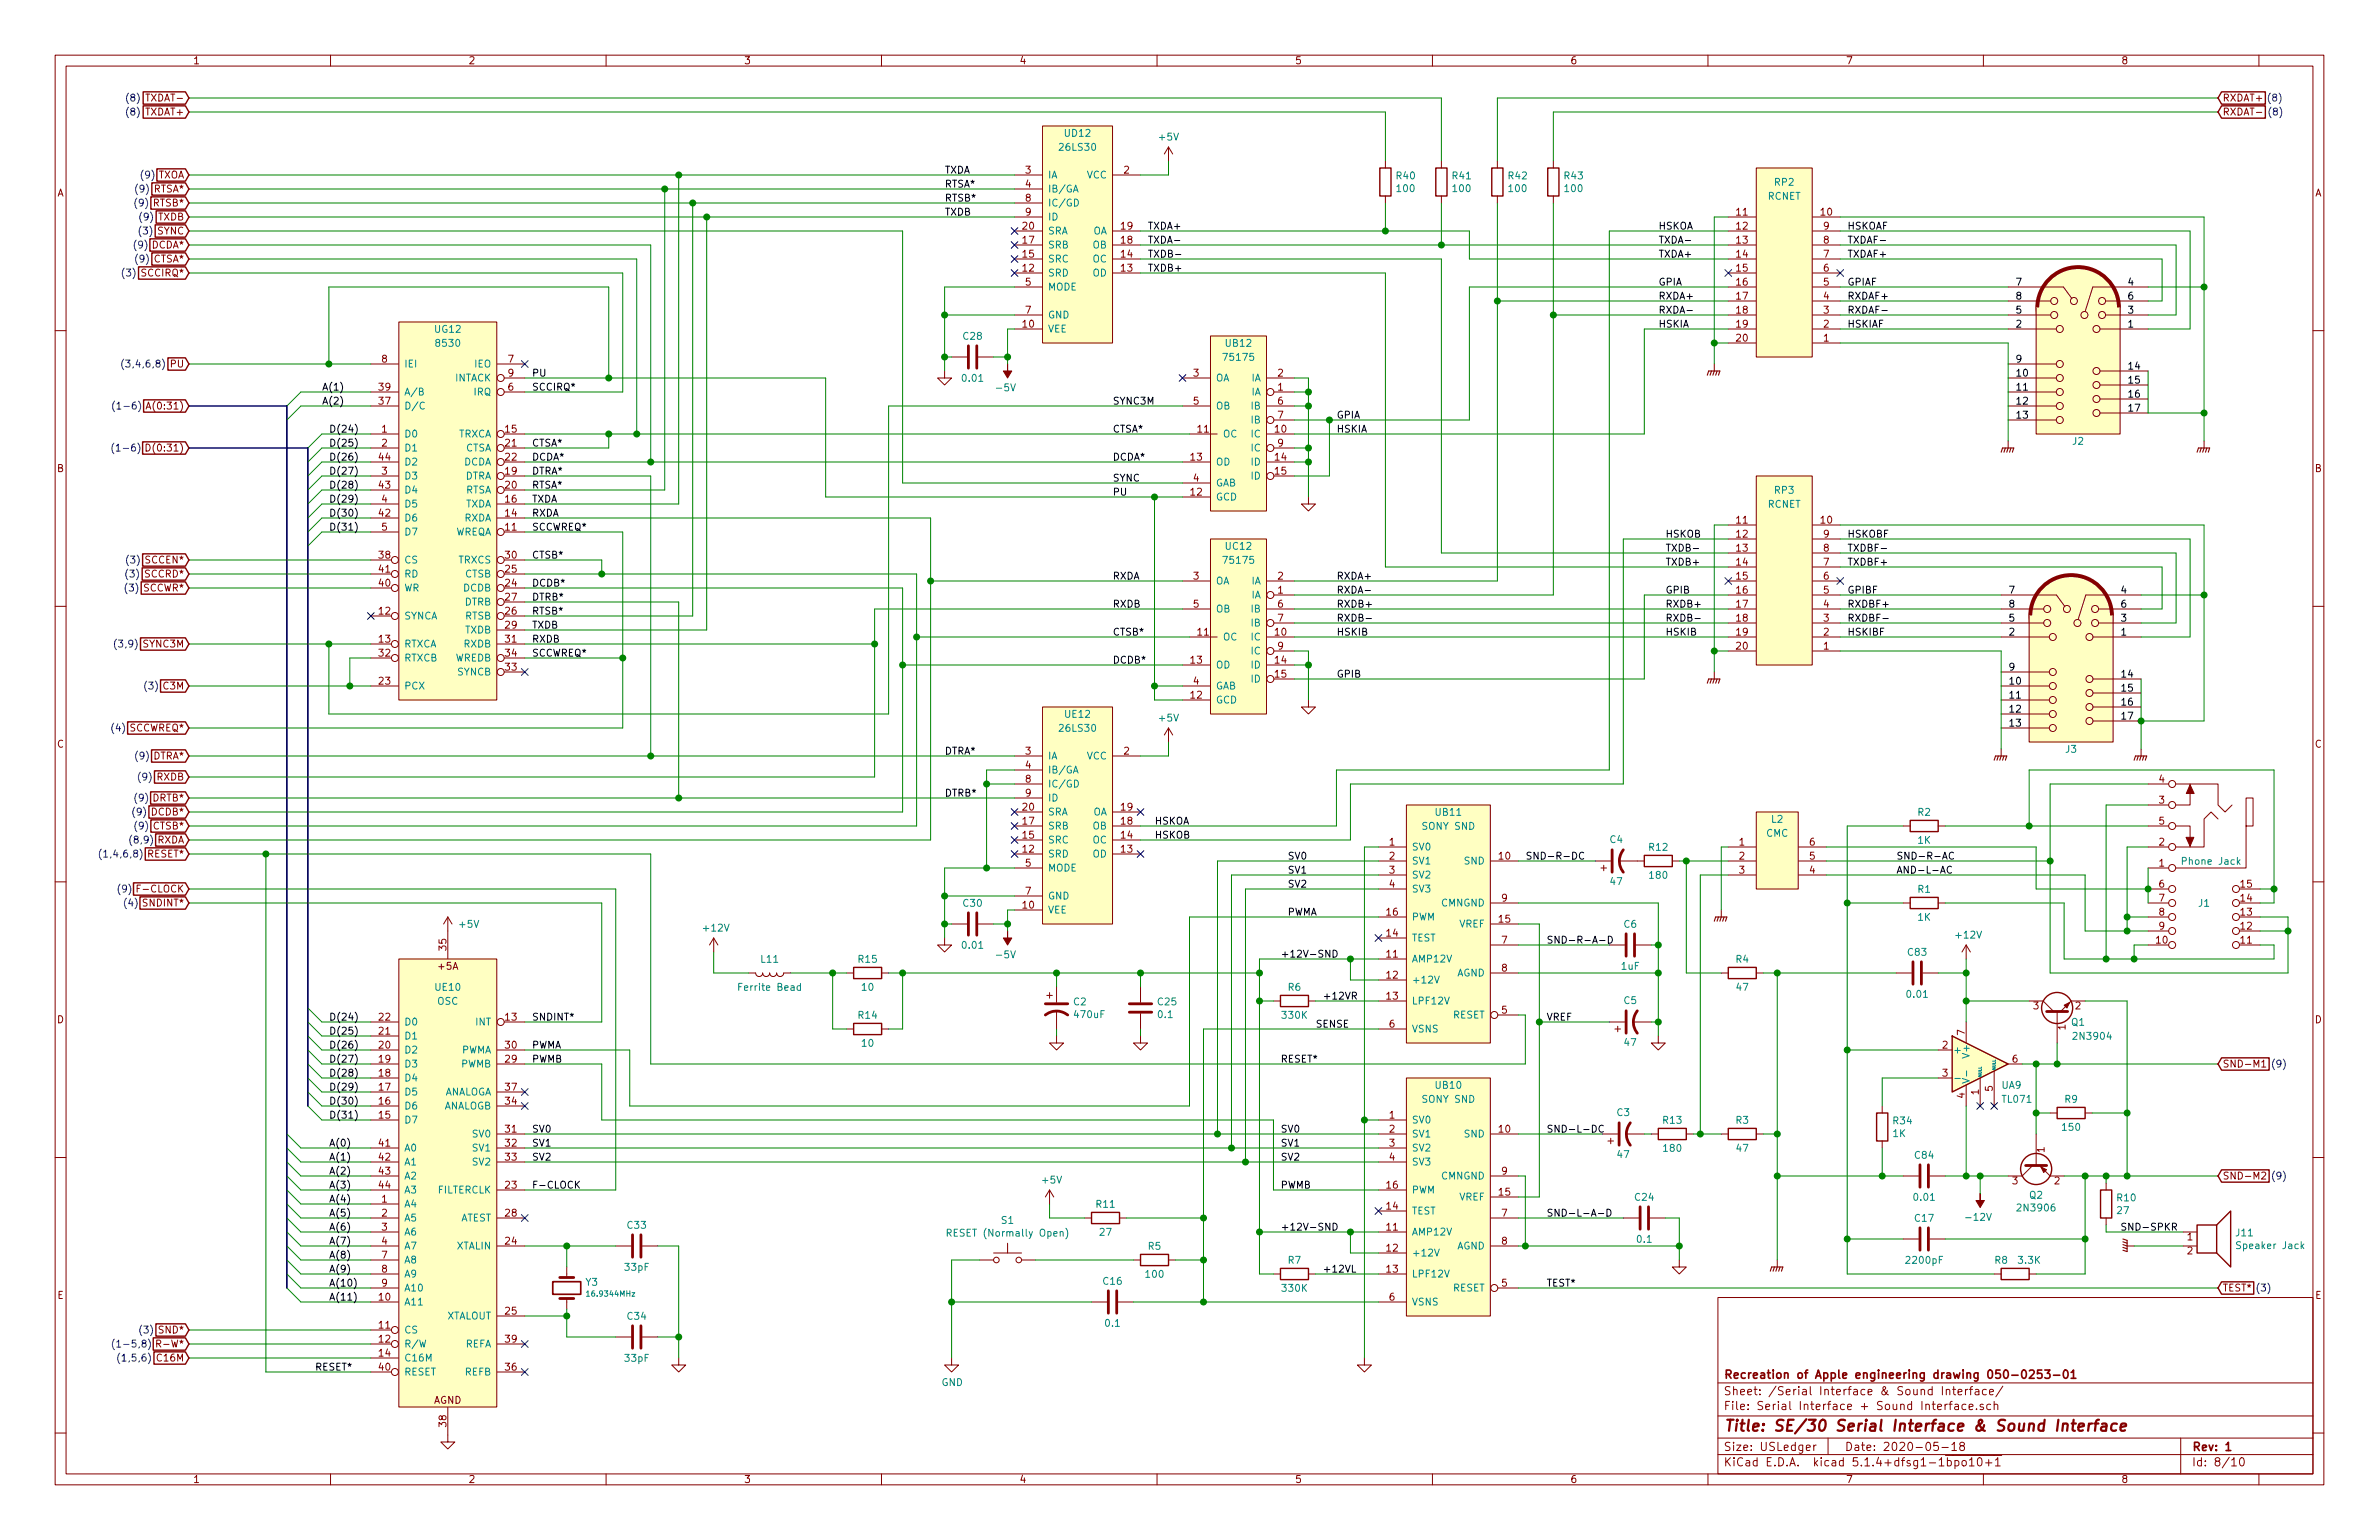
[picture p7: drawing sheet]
<svg xmlns="http://www.w3.org/2000/svg" width="432mm" height="279mm" viewBox="0 0 432 279" stroke-linecap="round" stroke-linejoin="round" font-family="sans-serif">
<defs><g id="words">
<text font-size="2.8" fill="#840000" x="312.8" y="259.7">Title: SE/30 Serial Interface &amp; Sound Interface</text>
<g font-size="2.1" fill="#840000">
<text x="312.8" y="250.1">Recreation of Apple engineering drawing 050-0253-01</text>
<text x="312.8" y="255.8">File: Serial Interface + Sound Interface.sch</text>
<text x="312.8" y="253.1">Sheet: /Serial Interface &amp; Sound Interface/</text>
<text x="312.8" y="263.2">Size: USLedger</text>
<text x="334.8" y="263.2">Date: 2020-05-18</text>
<text x="397.8" y="263.2">Rev: 1</text>
<text x="312.8" y="266">KiCad E.D.A. kicad 5.1.4+dfsg1-1bpo10+1</text>
<text x="397.8" y="266">Id: 8/10</text>
</g>
<g font-size="1.8" fill="#840000">
<text x="35" y="11.6">1</text>
<text x="85" y="11.6">2</text>
<text x="135" y="11.6">3</text>
<text x="185" y="11.6">4</text>
<text x="235" y="11.6">5</text>
<text x="285" y="11.6">6</text>
<text x="335" y="11.6">7</text>
<text x="385" y="11.6">8</text>
<text x="27" y="18.4">TXDAT-</text>
<text x="403.4" y="21">RXDAT-</text>
<text x="10.4" y="35.6">A</text>
<text x="186.2" y="31.5">3</text>
<text x="186.2" y="34">4</text>
<text x="204" y="31.5">2</text>
<text x="420.2" y="35.6">A</text>
<text x="185.7" y="41.7">20</text>
<text x="186.2" y="36.6">8</text>
<text x="186.2" y="39.1">9</text>
<text x="203.5" y="41.7">19</text>
<text x="315.2" y="39.1">11</text>
<text x="315.2" y="41.7">12</text>
<text x="330.5" y="39.1">10</text>
<text x="331" y="41.7">9</text>
<text x="185.7" y="46.7">15</text>
<text x="185.7" y="44.2">17</text>
<text x="203.5" y="46.7">14</text>
<text x="203.5" y="44.2">18</text>
<text x="315.2" y="44.2">13</text>
<text x="315.2" y="46.7">14</text>
<text x="331" y="46.7">7</text>
<text x="331" y="44.2">8</text>
<text x="185.7" y="49.3">12</text>
<text x="186.2" y="51.8">5</text>
<text x="203.5" y="49.3">13</text>
<text x="315.2" y="49.3">15</text>
<text x="315.2" y="51.8">16</text>
<text x="331" y="51.8">5</text>
<text x="331" y="49.3">6</text>
<text x="185.7" y="59.4">10</text>
<text x="186.2" y="56.9">7</text>
<text x="315.2" y="54.4">17</text>
<text x="315.2" y="56.9">18</text>
<text x="315.2" y="59.4">19</text>
<text x="331" y="59.4">2</text>
<text x="331" y="56.9">3</text>
<text x="331" y="54.4">4</text>
<text x="69.3" y="65.8">8</text>
<text x="92.3" y="65.8">7</text>
<text x="315.2" y="62">20</text>
<text x="331" y="62">1</text>
<text x="68.8" y="70.9">39</text>
<text x="92.3" y="70.9">6</text>
<text x="92.3" y="68.3">9</text>
<text x="216.6" y="68.3">3</text>
<text x="232" y="70.9">1</text>
<text x="232" y="68.3">2</text>
<text x="27.5" y="74.3">A(0:31)</text>
<text x="68.8" y="73.4">37</text>
<text x="216.6" y="73.4">5</text>
<text x="232" y="73.4">6</text>
<text x="232" y="75.9">7</text>
<text x="27.5" y="81.9">D(0:31)</text>
<text x="68.8" y="83.6">44</text>
<text x="69.3" y="78.5">1</text>
<text x="69.3" y="81">2</text>
<text x="91.8" y="78.5">15</text>
<text x="91.8" y="81">21</text>
<text x="91.8" y="83.6">22</text>
<text x="216.2" y="83.6">13</text>
<text x="217.4" y="78.5">11</text>
<text x="231.5" y="78.5">10</text>
<text x="231.5" y="83.6">14</text>
<text x="232" y="81">9</text>
<text x="10.4" y="85.6">B</text>
<text x="68.8" y="88.6">43</text>
<text x="69.3" y="86.1">3</text>
<text x="91.8" y="86.1">19</text>
<text x="91.8" y="88.6">20</text>
<text x="216.2" y="89.9">12</text>
<text x="216.6" y="87.4">4</text>
<text x="231.5" y="86.1">15</text>
<text x="420.2" y="85.6">B</text>
<text x="68.8" y="93.7">42</text>
<text x="69.3" y="91.2">4</text>
<text x="91.8" y="93.7">14</text>
<text x="91.8" y="91.2">16</text>
<text x="315.2" y="95">11</text>
<text x="330.5" y="95">10</text>
<text x="68.8" y="101.3">38</text>
<text x="69.3" y="96.3">5</text>
<text x="91.8" y="96.3">11</text>
<text x="91.8" y="101.3">30</text>
<text x="315.2" y="97.5">12</text>
<text x="315.2" y="100.1">13</text>
<text x="331" y="100.1">8</text>
<text x="331" y="97.5">9</text>
<text x="68.8" y="106.4">40</text>
<text x="68.8" y="103.9">41</text>
<text x="91.8" y="106.4">24</text>
<text x="91.8" y="103.9">25</text>
<text x="216.6" y="105.2">3</text>
<text x="232" y="107.7">1</text>
<text x="232" y="105.2">2</text>
<text x="315.2" y="102.6">14</text>
<text x="315.2" y="105.2">15</text>
<text x="315.2" y="107.7">16</text>
<text x="331" y="107.7">5</text>
<text x="331" y="105.2">6</text>
<text x="331" y="102.6">7</text>
<text x="68.8" y="111.5">12</text>
<text x="91.8" y="111.5">26</text>
<text x="91.8" y="109">27</text>
<text x="216.6" y="110.2">5</text>
<text x="232" y="110.2">6</text>
<text x="232" y="112.8">7</text>
<text x="315.2" y="110.2">17</text>
<text x="315.2" y="112.8">18</text>
<text x="331" y="112.8">3</text>
<text x="331" y="110.2">4</text>
<text x="68.8" y="116.6">13</text>
<text x="68.8" y="119.1">32</text>
<text x="91.8" y="114">29</text>
<text x="91.8" y="116.6">31</text>
<text x="91.8" y="119.1">34</text>
<text x="217.4" y="115.3">11</text>
<text x="231.5" y="115.3">10</text>
<text x="232" y="117.9">9</text>
<text x="315.2" y="115.3">19</text>
<text x="315.2" y="117.9">20</text>
<text x="331" y="117.9">1</text>
<text x="331" y="115.3">2</text>
<text x="68.8" y="124.2">23</text>
<text x="91.8" y="121.7">33</text>
<text x="216.2" y="120.4">13</text>
<text x="216.6" y="124.2">4</text>
<text x="231.5" y="120.4">14</text>
<text x="231.5" y="122.9">15</text>
<text x="216.2" y="126.7">12</text>
<text x="10.4" y="135.6">C</text>
<text x="186.2" y="136.9">3</text>
<text x="204" y="136.9">2</text>
<text x="420.2" y="135.6">C</text>
<text x="186.2" y="139.4">4</text>
<text x="186.2" y="142">8</text>
<text x="391.9" y="142">4</text>
<text x="185.7" y="149.6">17</text>
<text x="185.7" y="147.1">20</text>
<text x="186.2" y="144.5">9</text>
<text x="203.5" y="149.6">18</text>
<text x="203.5" y="147.1">19</text>
<text x="391.9" y="145.8">3</text>
<text x="391.9" y="149.6">5</text>
<text x="185.7" y="154.7">12</text>
<text x="185.7" y="152.1">15</text>
<text x="203.5" y="154.7">13</text>
<text x="203.5" y="152.1">14</text>
<text x="252.2" y="153.4">1</text>
<text x="252.2" y="156">2</text>
<text x="272.1" y="156">10</text>
<text x="315.7" y="153.4">1</text>
<text x="315.7" y="156">2</text>
<text x="328.5" y="156">5</text>
<text x="328.5" y="153.4">6</text>
<text x="391.9" y="153.4">2</text>
<text x="25.6" y="161.9">F-CLOCK</text>
<text x="186.2" y="157.2">5</text>
<text x="252.2" y="158.5">3</text>
<text x="252.2" y="161">4</text>
<text x="315.7" y="158.5">3</text>
<text x="328.5" y="158.5">4</text>
<text x="391.9" y="157.2">1</text>
<text x="391.9" y="161">6</text>
<text x="406.7" y="161">15</text>
<text x="185.7" y="164.8">10</text>
<text x="186.2" y="162.3">7</text>
<text x="251.7" y="166.1">16</text>
<text x="272.1" y="167.4">15</text>
<text x="272.6" y="163.6">9</text>
<text x="391.9" y="163.6">7</text>
<text x="391.9" y="166.1">8</text>
<text x="406.7" y="166.1">13</text>
<text x="406.7" y="163.6">14</text>
<text x="81" y="172.4" transform="rotate(-90 81 172.4)">35</text>
<text x="251.7" y="173.7">11</text>
<text x="251.7" y="169.9">14</text>
<text x="272.6" y="171.2">7</text>
<text x="391.4" y="171.2">10</text>
<text x="391.9" y="168.7">9</text>
<text x="406.7" y="171.2">11</text>
<text x="406.7" y="168.7">12</text>
<text x="79.6" y="175.9">+5A</text>
<text x="251.7" y="177.5">12</text>
<text x="272.6" y="176.3">8</text>
<text x="10.4" y="185.6">D</text>
<text x="68.8" y="185.2">22</text>
<text x="91.8" y="185.2">13</text>
<text x="251.7" y="181.4">13</text>
<text x="272.6" y="183.9">5</text>
<text x="369.1" y="183.1">3</text>
<text x="376.7" y="183.1">2</text>
<text x="420.2" y="185.6">D</text>
<text x="68.8" y="190.2">20</text>
<text x="68.8" y="187.7">21</text>
<text x="91.8" y="190.2">30</text>
<text x="252.2" y="186.4">6</text>
<text x="352.6" y="190.2">2</text>
<text x="356.6" y="187.8" transform="rotate(-90 356.6 187.8)">7</text>
<text x="374.9" y="186.8" transform="rotate(-90 374.9 186.8)">1</text>
<text x="68.8" y="197.9">17</text>
<text x="68.8" y="195.3">18</text>
<text x="68.8" y="192.8">19</text>
<text x="91.8" y="192.8">29</text>
<text x="91.8" y="197.9">37</text>
<text x="352.6" y="195.3">3</text>
<text x="361.7" y="198" transform="rotate(-90 361.7 198)">5</text>
<text x="365.3" y="192.8">6</text>
<text x="403.4" y="193.7">SND-M1</text>
<text x="68.8" y="202.9">15</text>
<text x="68.8" y="200.4">16</text>
<text x="91.8" y="200.4">34</text>
<text x="252.2" y="202.9">1</text>
<text x="356.6" y="199.2" transform="rotate(-90 356.6 199.2)">4</text>
<text x="359.2" y="198.6" transform="rotate(-90 359.2 198.6)">1</text>
<text x="68.8" y="208">41</text>
<text x="91.8" y="205.5">31</text>
<text x="91.8" y="208">32</text>
<text x="252.2" y="205.5">2</text>
<text x="252.2" y="208">3</text>
<text x="272.1" y="205.5">10</text>
<text x="371.1" y="209.1" transform="rotate(-90 371.1 209.1)">1</text>
<text x="68.8" y="210.6">42</text>
<text x="68.8" y="213.1">43</text>
<text x="68.8" y="215.6">44</text>
<text x="91.8" y="215.6">23</text>
<text x="91.8" y="210.6">33</text>
<text x="251.7" y="215.6">16</text>
<text x="252.2" y="210.6">4</text>
<text x="272.6" y="213.1">9</text>
<text x="365.3" y="214.9">3</text>
<text x="372.9" y="214.9">2</text>
<text x="403.4" y="214">SND-M2</text>
<text x="69.3" y="218.2">1</text>
<text x="69.3" y="220.7">2</text>
<text x="91.8" y="220.7">28</text>
<text x="251.7" y="219.5">14</text>
<text x="272.1" y="216.9">15</text>
<text x="272.6" y="220.7">7</text>
<text x="69.3" y="223.3">3</text>
<text x="69.3" y="225.8">4</text>
<text x="91.8" y="225.8">24</text>
<text x="251.7" y="223.3">11</text>
<text x="251.7" y="227.1">12</text>
<text x="272.6" y="225.8">8</text>
<text x="397" y="225">1</text>
<text x="397" y="227.6">2</text>
<text x="69.3" y="228.3">7</text>
<text x="69.3" y="230.9">8</text>
<text x="69.3" y="233.4">9</text>
<text x="251.7" y="230.9">13</text>
<text x="272.6" y="233.4">5</text>
<text x="10.4" y="235.6">E</text>
<text x="68.8" y="236">10</text>
<text x="91.8" y="238.5">25</text>
<text x="252.2" y="236">6</text>
<text x="420.2" y="235.6">E</text>
<text x="29.3" y="244.5">R-W*</text>
<text x="68.8" y="241">11</text>
<text x="68.8" y="243.6">12</text>
<text x="91.8" y="243.6">39</text>
<text x="68.8" y="246.1">14</text>
<text x="68.8" y="248.7">40</text>
<text x="91.8" y="248.7">36</text>
<text x="78.7" y="254.7">AGND</text>
<text x="81" y="258.8" transform="rotate(-90 81 258.8)">38</text>
<text x="35" y="269">1</text>
<text x="85" y="269">2</text>
<text x="135" y="269">3</text>
<text x="185" y="269">4</text>
<text x="235" y="269">5</text>
<text x="285" y="269">6</text>
<text x="335" y="269">7</text>
<text x="385" y="269">8</text>
</g>
<g font-size="1.8" fill="#0000c2">
<text x="23.5" y="21">(8) TXDAT+</text>
<text x="23.5" y="18.4">(8)</text>
<text x="403.4" y="18.4">RXDAT+ (8)</text>
<text x="411.5" y="21">(8)</text>
<text x="25.1" y="34.9">(9) RTSA*</text>
<text x="26.2" y="32.4">(9)TXOA</text>
<text x="25" y="37.5">(9) RTSB*</text>
<text x="25.9" y="40">(9) TXDB</text>
<text x="24.9" y="45.1">(9) DCDA*</text>
<text x="25.1" y="47.6">(9) CTSA*</text>
<text x="25.8" y="42.5">(3) SYNC</text>
<text x="22.7" y="50.2">(3) SCCIRQ*</text>
<text x="23.6" y="66.7">(3,4,6,8) PU</text>
<text x="22.2" y="74.3">(1-6)</text>
<text x="22" y="81.9">(1-6)</text>
<text x="23.2" y="107.3">(3) SCCWR*</text>
<text x="23.4" y="104.8">(3) SCCRD*</text>
<text x="23.5" y="102.2">(3) SCCEN*</text>
<text x="21.6" y="117.5">(3,9) SYNC3M</text>
<text x="26.8" y="125.1">(3) C3M</text>
<text x="20.8" y="132.7">(4) SCCWREQ*</text>
<text x="25.1" y="137.8">(9) DTRA*</text>
<text x="25.7" y="141.6">(9) RXDB</text>
<text x="24.6" y="148">(9) DCDB*</text>
<text x="25" y="145.4">(9) DRTB*</text>
<text x="19.6" y="155.6">(1,4,6,8) RESET*</text>
<text x="24.4" y="153">(8,9) RXDA</text>
<text x="25" y="150.5">(9) CTSB*</text>
<text x="22" y="161.9">(9)</text>
<text x="23.1" y="164.5">(4) SNDINT*</text>
<text x="412.1" y="193.7">(9)</text>
<text x="412.1" y="214">(9)</text>
<text x="403.4" y="234.3">TEST* (3)</text>
<text x="22.5" y="244.5">(1-5,8)</text>
<text x="25.9" y="241.9">(3) SND*</text>
<text x="22.6" y="247">(1,5,6) C16M</text>
</g>
<g font-size="1.8" fill="#008484">
<text x="192.5" y="27.4">26LS30</text>
<text x="193.3" y="24.8">UD12</text>
<text x="210.5" y="25.5">+5V</text>
<text x="190.2" y="32.4">IA</text>
<text x="190.2" y="34.9">IB/GA</text>
<text x="197.3" y="32.4">VCC</text>
<text x="253.5" y="32.5">R40</text>
<text x="253.6" y="34.8">100</text>
<text x="263.7" y="32.5">R41</text>
<text x="263.8" y="34.8">100</text>
<text x="273.8" y="32.5">R42</text>
<text x="274" y="34.8">100</text>
<text x="284" y="32.5">R43</text>
<text x="284.1" y="34.8">100</text>
<text x="322.1" y="33.7">RP2</text>
<text x="190.2" y="37.5">IC/GD</text>
<text x="190.2" y="40">ID</text>
<text x="320.8" y="36.2">RCNET</text>
<text x="190.2" y="47.6">SRC</text>
<text x="190.2" y="45.1">SRB</text>
<text x="190.2" y="42.5">SRA</text>
<text x="198.3" y="47.6">OC</text>
<text x="198.3" y="45.1">OB</text>
<text x="198.3" y="42.5">OA</text>
<text x="190.2" y="50.2">SRD</text>
<text x="190.2" y="52.7">MODE</text>
<text x="198.3" y="50.2">OD</text>
<text x="190.2" y="57.8">GND</text>
<text x="79" y="60.4">UG12</text>
<text x="79.3" y="62.9">8530</text>
<text x="174.9" y="61.6">C28</text>
<text x="190.2" y="60.3">VEE</text>
<text x="222.3" y="65.5">75175</text>
<text x="222.5" y="62.9">UB12</text>
<text x="73.3" y="71.8">A/B</text>
<text x="73.3" y="66.7">IEI</text>
<text x="82.5" y="69.2">INTACK</text>
<text x="86.1" y="71.8">IRQ</text>
<text x="86.2" y="66.7">IEO</text>
<text x="174.8" y="69.3">0.01</text>
<text x="181.1" y="71">-5V</text>
<text x="220.6" y="69.2">OA</text>
<text x="227.2" y="71.8">IA</text>
<text x="227.2" y="69.2">IA</text>
<text x="73.3" y="74.3">D/C</text>
<text x="220.6" y="74.3">OB</text>
<text x="227.2" y="74.3">IB</text>
<text x="227.2" y="76.8">IB</text>
<text x="73.3" y="79.4">D0</text>
<text x="73.3" y="81.9">D1</text>
<text x="83.1" y="79.4">TRXCA</text>
<text x="84.4" y="81.9">CTSA</text>
<text x="221.9" y="79.4">OC</text>
<text x="227.2" y="79.4">IC</text>
<text x="227.2" y="81.9">IC</text>
<text x="376.2" y="80.7">J2</text>
<text x="73.3" y="87">D3</text>
<text x="73.3" y="89.5">D4</text>
<text x="73.3" y="84.5">D2</text>
<text x="84.1" y="84.5">DCDA</text>
<text x="84.3" y="87">DTRA</text>
<text x="84.4" y="89.5">RTSA</text>
<text x="220.6" y="84.5">OD</text>
<text x="220.6" y="88.3">GAB</text>
<text x="227.2" y="84.5">ID</text>
<text x="227.2" y="87">ID</text>
<text x="322.1" y="89.6">RP3</text>
<text x="73.3" y="92.1">D5</text>
<text x="73.3" y="94.6">D6</text>
<text x="84.2" y="94.6">RXDA</text>
<text x="84.4" y="92.1">TXDA</text>
<text x="220.6" y="90.8">GCD</text>
<text x="320.8" y="92.1">RCNET</text>
<text x="73.3" y="97.2">D7</text>
<text x="82.4" y="97.2">WREQA</text>
<text x="222.5" y="99.7">UC12</text>
<text x="73.3" y="102.2">CS</text>
<text x="73.3" y="107.3">WR</text>
<text x="73.3" y="104.8">RD</text>
<text x="83.2" y="102.2">TRXCS</text>
<text x="84.1" y="107.3">DCDB</text>
<text x="84.4" y="104.8">CTSB</text>
<text x="220.6" y="106">OA</text>
<text x="222.3" y="102.3">75175</text>
<text x="227.2" y="106">IA</text>
<text x="73.3" y="112.4">SYNCA</text>
<text x="84.3" y="109.9">DTRB</text>
<text x="84.4" y="112.4">RTSB</text>
<text x="220.6" y="111.1">OB</text>
<text x="227.2" y="108.6">IA</text>
<text x="227.2" y="111.1">IB</text>
<text x="227.2" y="113.7">IB</text>
<text x="73.3" y="117.5">RTXCA</text>
<text x="84.2" y="117.5">RXDB</text>
<text x="84.4" y="114.9">TXDB</text>
<text x="221.9" y="116.2">OC</text>
<text x="227.2" y="116.2">IC</text>
<text x="227.2" y="118.7">IC</text>
<text x="73.3" y="125.1">PCX</text>
<text x="73.3" y="120">RTXCB</text>
<text x="82.5" y="120">WREDB</text>
<text x="83" y="122.6">SYNCB</text>
<text x="220.6" y="121.3">OD</text>
<text x="220.6" y="125.1">GAB</text>
<text x="227.2" y="121.3">ID</text>
<text x="227.2" y="123.8">ID</text>
<text x="193.4" y="130.2">UE12</text>
<text x="210.5" y="130.9">+5V</text>
<text x="220.6" y="127.6">GCD</text>
<text x="190.2" y="137.8">IA</text>
<text x="192.5" y="132.8">26LS30</text>
<text x="197.3" y="137.8">VCC</text>
<text x="375" y="136.6">J3</text>
<text x="190.2" y="140.3">IB/GA</text>
<text x="190.2" y="142.9">IC/GD</text>
<text x="190.2" y="148">SRA</text>
<text x="190.2" y="145.4">ID</text>
<text x="198.3" y="148">OA</text>
<text x="260.6" y="148">UB11</text>
<text x="321.6" y="149.3">L2</text>
<text x="348.1" y="148">R2</text>
<text x="190.2" y="155.6">SRD</text>
<text x="190.2" y="153">SRC</text>
<text x="190.2" y="150.5">SRB</text>
<text x="198.3" y="155.6">OD</text>
<text x="198.3" y="153">OC</text>
<text x="198.3" y="150.5">OB</text>
<text x="256.2" y="154.3">SV0</text>
<text x="258.3" y="150.5">SONY SND</text>
<text x="292.3" y="153">C4</text>
<text x="299.4" y="154.4">R12</text>
<text x="320.6" y="151.8">CMC</text>
<text x="348.1" y="153.1">1K</text>
<text x="190.2" y="158.1">MODE</text>
<text x="256.2" y="156.8">SV1</text>
<text x="256.2" y="159.4">SV2</text>
<text x="256.2" y="161.9">SV3</text>
<text x="265.8" y="156.8">SND</text>
<text x="292.4" y="160.6">47</text>
<text x="299.5" y="159.4">180</text>
<text x="348.1" y="162">R1</text>
<text x="396.4" y="156.9">Phone Jack</text>
<text x="174.9" y="164.5">C30</text>
<text x="190.2" y="165.7">VEE</text>
<text x="190.2" y="163.2">GND</text>
<text x="256.2" y="167">PWM</text>
<text x="261.6" y="164.5">CMNGND</text>
<text x="348.1" y="167.1">1K</text>
<text x="399.1" y="164.5">J1</text>
<text x="83.5" y="168.3">+5V</text>
<text x="127.8" y="169">+12V</text>
<text x="174.8" y="172.1">0.01</text>
<text x="181.1" y="173.9">-5V</text>
<text x="256.2" y="170.8">TEST</text>
<text x="264.8" y="168.3">VREF</text>
<text x="294.8" y="168.3">C6</text>
<text x="346.4" y="173.4">C83</text>
<text x="355.2" y="170.3">+12V</text>
<text x="79.1" y="179.8">UE10</text>
<text x="134.5" y="179.8">Ferrite Bead</text>
<text x="138.2" y="174.7">L11</text>
<text x="155.9" y="174.7">R15</text>
<text x="156.5" y="179.8">10</text>
<text x="233.8" y="179.8">R6</text>
<text x="256.2" y="174.6">AMP12V</text>
<text x="256.2" y="178.4">+12V</text>
<text x="264.4" y="177.2">AGND</text>
<text x="294.3" y="175.9">1uF</text>
<text x="315.1" y="174.7">R4</text>
<text x="315.3" y="179.8">47</text>
<text x="79.4" y="182.3">OSC</text>
<text x="155.9" y="184.8">R14</text>
<text x="194.9" y="182.4">C2</text>
<text x="195.1" y="184.7">470uF</text>
<text x="210.2" y="182.4">C25</text>
<text x="210.3" y="184.7">0.1</text>
<text x="232.8" y="184.8">330K</text>
<text x="256.2" y="182.2">LPF12V</text>
<text x="263.7" y="184.8">RESET</text>
<text x="294.8" y="182.2">C5</text>
<text x="346.3" y="181">0.01</text>
<text x="73.3" y="191.1">D2</text>
<text x="73.3" y="188.6">D1</text>
<text x="73.3" y="186.1">D0</text>
<text x="83.6" y="191.1">PWMA</text>
<text x="86.4" y="186.1">INT</text>
<text x="156.5" y="189.9">10</text>
<text x="256.2" y="187.3">VSNS</text>
<text x="294.9" y="189.8">47</text>
<text x="354.5" y="191.1">+</text>
<text x="357.5" y="191.6" transform="rotate(-90 357.5 191.6)">V+</text>
<text x="376" y="186.1">Q1</text>
<text x="376.6" y="188.6">2N3904</text>
<text x="73.3" y="196.2">D4</text>
<text x="73.3" y="193.7">D3</text>
<text x="83.6" y="193.7">PWMB</text>
<text x="260.6" y="197.5">UB10</text>
<text x="363.3" y="197.5">UA9</text>
<text x="73.3" y="203.8">D7</text>
<text x="73.3" y="201.3">D6</text>
<text x="73.3" y="198.8">D5</text>
<text x="80.3" y="201.3">ANALOGB</text>
<text x="80.3" y="198.8">ANALOGA</text>
<text x="256.2" y="203.8">SV0</text>
<text x="258.3" y="200.1">SONY SND</text>
<text x="293.5" y="202.5">C3</text>
<text x="301.9" y="203.9">R13</text>
<text x="315.1" y="203.9">R3</text>
<text x="343.7" y="204">R34</text>
<text x="363.6" y="200.1">TL071</text>
<text x="374.8" y="200.1">R9</text>
<text x="73.3" y="208.9">A0</text>
<text x="85.9" y="206.4">SV0</text>
<text x="85.9" y="208.9">SV1</text>
<text x="256.2" y="206.4">SV1</text>
<text x="256.2" y="208.9">SV2</text>
<text x="265.8" y="206.4">SND</text>
<text x="302.1" y="209">180</text>
<text x="315.3" y="209">47</text>
<text x="343.6" y="206.3">1K</text>
<text x="374.4" y="205.2">150</text>
<text x="73.3" y="211.5">A1</text>
<text x="73.3" y="214">A2</text>
<text x="85.9" y="211.5">SV2</text>
<text x="189.3" y="214.7">+5V</text>
<text x="256.2" y="211.5">SV3</text>
<text x="261.6" y="214">CMNGND</text>
<text x="293.6" y="210.1">47</text>
<text x="347.6" y="210.2">C84</text>
<text x="73.3" y="219.1">A4</text>
<text x="73.3" y="221.6">A5</text>
<text x="73.3" y="216.5">A3</text>
<text x="79.4" y="216.5">FILTERCLK</text>
<text x="83.4" y="221.6">ATEST</text>
<text x="199" y="219.1">R11</text>
<text x="256.2" y="220.3">TEST</text>
<text x="256.2" y="216.5">PWM</text>
<text x="264.8" y="217.8">VREF</text>
<text x="296.8" y="217.9">C24</text>
<text x="347.5" y="217.9">0.01</text>
<text x="347.6" y="221.7">C17</text>
<text x="357.2" y="221.5">-12V</text>
<text x="366.5" y="219.8">2N3906</text>
<text x="368.4" y="217.5">Q2</text>
<text x="384.3" y="218">R10</text>
<text x="384.4" y="220.3">27</text>
<text x="73.3" y="224.2">A6</text>
<text x="73.3" y="226.7">A7</text>
<text x="82.9" y="226.7">XTALIN</text>
<text x="113.9" y="222.9">C33</text>
<text x="172.8" y="224.4">RESET (Normally Open)</text>
<text x="181.8" y="222">S1</text>
<text x="199.7" y="224.2">27</text>
<text x="208.4" y="226.7">R5</text>
<text x="256.2" y="224.2">AMP12V</text>
<text x="256.2" y="228">+12V</text>
<text x="264.4" y="226.7">AGND</text>
<text x="297.2" y="225.5">0.1</text>
<text x="405.9" y="224.3">J11</text>
<text x="406.4" y="226.6">Speaker Jack</text>
<text x="73.3" y="229.2">A8</text>
<text x="73.3" y="231.8">A9</text>
<text x="106.3" y="233.3">Y3</text>
<text x="113.5" y="230.6">33pF</text>
<text x="200.3" y="233.1">C16</text>
<text x="208.1" y="231.8">100</text>
<text x="233.8" y="229.3">R7</text>
<text x="256.2" y="231.8">LPF12V</text>
<text x="346.2" y="229.3">2200pF</text>
<text x="362.1" y="229.3">R8</text>
<text x="366.4" y="229.3">3.3K</text>
<text x="73.3" y="236.9">A11</text>
<text x="73.3" y="234.3">A10</text>
<text x="80.9" y="239.4">XTALOUT</text>
<text x="113.9" y="239.4">C34</text>
<text x="232.8" y="234.4">330K</text>
<text x="256.2" y="236.9">VSNS</text>
<text x="263.7" y="234.3">RESET</text>
<text x="73.3" y="241.9">CS</text>
<text x="73.3" y="244.5">R/W</text>
<text x="84.4" y="244.5">REFA</text>
<text x="200.7" y="240.7">0.1</text>
<text x="73.3" y="247">C16M</text>
<text x="73.3" y="249.6">RESET</text>
<text x="84.4" y="249.6">REFB</text>
<text x="113.5" y="247.1">33pF</text>
<text x="170.9" y="251.5">GND</text>
</g>
<g font-size="1.8">
<text x="171.4" y="31.5">TXDA</text>
<text x="171.4" y="34">RTSA*</text>
<text x="171.4" y="36.6">RTSB*</text>
<text x="171.4" y="39.1">TXDB</text>
<text x="208.3" y="41.7">TXDA+</text>
<text x="301" y="41.7">HSKOA</text>
<text x="335.3" y="41.7">HSKOAF</text>
<text x="208.3" y="46.7">TXDB-</text>
<text x="208.3" y="44.2">TXDA-</text>
<text x="301" y="46.7">TXDA+</text>
<text x="301" y="44.2">TXDA-</text>
<text x="335.3" y="44.2">TXDAF-</text>
<text x="335.3" y="46.7">TXDAF+</text>
<text x="208.3" y="49.3">TXDB+</text>
<text x="301" y="51.8">GPIA</text>
<text x="335.3" y="51.8">GPIAF</text>
<text x="365.8" y="51.8">7</text>
<text x="386.1" y="51.8">4</text>
<text x="301" y="59.4">HSKIA</text>
<text x="301" y="56.9">RXDA-</text>
<text x="301" y="54.4">RXDA+</text>
<text x="335.3" y="54.4">RXDAF+</text>
<text x="335.3" y="56.9">RXDAF-</text>
<text x="335.3" y="59.4">HSKIAF</text>
<text x="365.8" y="59.4">2</text>
<text x="365.8" y="56.9">5</text>
<text x="365.8" y="54.4">8</text>
<text x="386.1" y="59.4">1</text>
<text x="386.1" y="56.9">3</text>
<text x="386.1" y="54.4">6</text>
<text x="365.8" y="65.8">9</text>
<text x="58.4" y="70.9">A(1)</text>
<text x="96.5" y="68.3">PU</text>
<text x="96.5" y="70.9">SCCIRQ*</text>
<text x="365.8" y="70.9">11</text>
<text x="365.8" y="68.3">10</text>
<text x="386.1" y="69.6">15</text>
<text x="386.1" y="67.1">14</text>
<text x="58.4" y="73.4">A(2)</text>
<text x="201.9" y="73.4">SYNC3M</text>
<text x="242.6" y="75.9">GPIA</text>
<text x="365.8" y="75.9">13</text>
<text x="365.8" y="73.4">12</text>
<text x="386.1" y="72.1">16</text>
<text x="386.1" y="74.7">17</text>
<text x="59.7" y="78.5">D(24)</text>
<text x="59.7" y="81">D(25)</text>
<text x="59.7" y="83.6">D(26)</text>
<text x="96.5" y="83.6">DCDA*</text>
<text x="96.5" y="81">CTSA*</text>
<text x="201.9" y="83.6">DCDA*</text>
<text x="201.9" y="78.5">CTSA*</text>
<text x="242.6" y="78.5">HSKIA</text>
<text x="59.7" y="88.6">D(28)</text>
<text x="59.7" y="86.1">D(27)</text>
<text x="96.5" y="88.6">RTSA*</text>
<text x="96.5" y="86.1">DTRA*</text>
<text x="201.9" y="87.4">SYNC</text>
<text x="201.9" y="89.9">PU</text>
<text x="59.7" y="91.2">D(29)</text>
<text x="59.7" y="93.7">D(30)</text>
<text x="96.5" y="91.2">TXDA</text>
<text x="96.5" y="93.7">RXDA</text>
<text x="59.7" y="96.3">D(31)</text>
<text x="96.5" y="101.3">CTSB*</text>
<text x="96.5" y="96.3">SCCWREQ*</text>
<text x="302.3" y="97.5">HSKOB</text>
<text x="302.3" y="100.1">TXDB-</text>
<text x="335.3" y="97.5">HSKOBF</text>
<text x="335.3" y="100.1">TXDBF-</text>
<text x="96.5" y="106.4">DCDB*</text>
<text x="201.9" y="105.2">RXDA</text>
<text x="242.6" y="105.2">RXDA+</text>
<text x="242.6" y="107.7">RXDA-</text>
<text x="302.3" y="107.7">GPIB</text>
<text x="302.3" y="102.6">TXDB+</text>
<text x="335.3" y="102.6">TXDBF+</text>
<text x="335.3" y="107.7">GPIBF</text>
<text x="364.5" y="107.7">7</text>
<text x="384.8" y="107.7">4</text>
<text x="96.5" y="111.5">RTSB*</text>
<text x="96.5" y="109">DTRB*</text>
<text x="201.9" y="110.2">RXDB</text>
<text x="242.6" y="112.8">RXDB-</text>
<text x="242.6" y="110.2">RXDB+</text>
<text x="302.3" y="110.2">RXDB+</text>
<text x="302.3" y="112.8">RXDB-</text>
<text x="335.3" y="110.2">RXDBF+</text>
<text x="335.3" y="112.8">RXDBF-</text>
<text x="364.5" y="112.8">5</text>
<text x="364.5" y="110.2">8</text>
<text x="384.8" y="112.8">3</text>
<text x="384.8" y="110.2">6</text>
<text x="96.5" y="114">TXDB</text>
<text x="96.5" y="116.6">RXDB</text>
<text x="96.5" y="119.1">SCCWREQ*</text>
<text x="201.9" y="115.3">CTSB*</text>
<text x="242.6" y="115.3">HSKIB</text>
<text x="302.3" y="115.3">HSKIB</text>
<text x="335.3" y="115.3">HSKIBF</text>
<text x="364.5" y="115.3">2</text>
<text x="384.8" y="115.3">1</text>
<text x="201.9" y="120.4">DCDB*</text>
<text x="242.6" y="122.9">GPIB</text>
<text x="364.5" y="124.2">10</text>
<text x="364.5" y="121.7">9</text>
<text x="384.8" y="125.5">15</text>
<text x="384.8" y="122.9">14</text>
<text x="364.5" y="129.3">12</text>
<text x="364.5" y="126.7">11</text>
<text x="364.5" y="131.8">13</text>
<text x="384.8" y="130.6">17</text>
<text x="384.8" y="128">16</text>
<text x="171.4" y="136.9">DTRA*</text>
<text x="171.4" y="144.5">DTRB*</text>
<text x="209.5" y="149.6">HSKOA</text>
<text x="209.5" y="152.1">HSKOB</text>
<text x="233.7" y="156">SV0</text>
<text x="276.9" y="156">SND-R-DC</text>
<text x="344.2" y="156">SND-R-AC</text>
<text x="233.7" y="158.5">SV1</text>
<text x="233.7" y="161">SV2</text>
<text x="344.2" y="158.5">AND-L-AC</text>
<text x="233.7" y="166.1">PWMA</text>
<text x="232.4" y="173.7">+12V-SND</text>
<text x="280.7" y="171.2">SND-R-A-D</text>
<text x="59.7" y="185.2">D(24)</text>
<text x="96.5" y="185.2">SNDINT*</text>
<text x="240" y="181.4">+12VR</text>
<text x="280.7" y="185.2">VREF</text>
<text x="59.7" y="187.7">D(25)</text>
<text x="59.7" y="190.2">D(26)</text>
<text x="96.5" y="190.2">PWMA</text>
<text x="238.8" y="186.4">SENSE</text>
<text x="59.7" y="192.8">D(27)</text>
<text x="59.7" y="197.9">D(29)</text>
<text x="59.7" y="195.3">D(28)</text>
<text x="96.5" y="192.8">PWMB</text>
<text x="232.4" y="192.8">RESET*</text>
<text x="59.7" y="202.9">D(31)</text>
<text x="59.7" y="200.4">D(30)</text>
<text x="59.7" y="208">A(0)</text>
<text x="96.5" y="208">SV1</text>
<text x="96.5" y="205.5">SV0</text>
<text x="232.4" y="205.5">SV0</text>
<text x="232.4" y="208">SV1</text>
<text x="280.7" y="205.5">SND-L-DC</text>
<text x="59.7" y="210.6">A(1)</text>
<text x="59.7" y="215.6">A(3)</text>
<text x="59.7" y="213.1">A(2)</text>
<text x="96.5" y="210.6">SV2</text>
<text x="96.5" y="215.6">F-CLOCK</text>
<text x="232.4" y="210.6">SV2</text>
<text x="232.4" y="215.6">PWMB</text>
<text x="59.7" y="220.7">A(5)</text>
<text x="59.7" y="218.2">A(4)</text>
<text x="280.7" y="220.7">SND-L-A-D</text>
<text x="59.7" y="225.8">A(7)</text>
<text x="59.7" y="223.3">A(6)</text>
<text x="232.4" y="223.3">+12V-SND</text>
<text x="384.8" y="223.3">SND-SPKR</text>
<text x="59.7" y="233.4">A(10)</text>
<text x="59.7" y="230.9">A(9)</text>
<text x="59.7" y="228.3">A(8)</text>
<text x="240" y="230.9">+12VL</text>
<text x="280.7" y="233.4">TEST*</text>
<text x="59.7" y="236">A(11)</text>
<text x="57.1" y="248.7">RESET*</text>
</g>
<text font-size="1.4" fill="#008484" x="106.9" y="235.2">16.9344MHz</text>
<g font-size=".7" fill="#008484">
<text x="359.7" y="195.5" transform="rotate(-90 359.7 195.5)">NULL</text>
<text x="362.2" y="194.2" transform="rotate(-90 362.2 194.2)">NULL</text>
</g>
</g></defs>
<g fill="none" stroke="#840000" stroke-width=".18">
<path d="M10 10h411.8v259.4h-411.8zM12 12h407.8v255.4h-407.8zM60 10v2M110 10v2M160 10v2M210 10v2M260 10v2M310 10v2M360 10v2M410 10v2M184.1 39.4h5.1M184.1 31.8h5.1"/>
<path d="M184.1 34.3h5.1M184.1 36.8h5.1M189.2 22.9h12.7v39.3h-12.7zM202 31.8h5M212.1 26.7l-.8 1.2M212.1 26.7v2.5M212.1 26.7l.8 1.2M251.5 29.2v1.3M251.5 35.6v1.2M261.6 29.2v1.3M261.6 35.6v1.2M271.8 29.2v1.3"/>
<path d="M271.8 35.6v1.2M281.9 29.2v1.3M281.9 35.6v1.2M313.7 39.4h5M318.8 30.5h10.1v34.3h-10.1zM329 39.4h5M409.5 20.4h1M10 60h2M72.4 58.4h17.8v68.6h-17.8zM184.1 59.7h5.1M184.1 57.2h5.1M184.1 52.1h5.1"/>
<path d="M184.1 41.9h5.1M184.1 44.5h5.1M184.1 47h5.1M184.1 49.5h5.1M202 41.9h5M202 44.5h5M202 47h5M202 49.5h5M313.7 59.7h5M313.7 57.2h5M313.7 54.6h5M313.7 52.1h5"/>
<path d="M313.7 41.9h5M313.7 44.5h5M313.7 47h5M313.7 49.5h5M329 59.7h5M329 57.2h5M329 54.6h5M329 52.1h5M329 41.9h5M329 44.5h5M329 47h5M329 49.5h5"/>
<path d="M364.5 59.7h8.7M364.5 57.2h7.7M364.5 54.6h7.7M364.5 52.1h10M369.6 55.9v22.8h15.2v-22.8M374.5 52.1l1.5 2M379.9 52.1l-1.4 4.4M379.9 52.1h10M381.2 59.7h8.7M382.2 57.2h7.7M382.2 54.6h7.7M419.8 60h2"/>
<path d="M26.5 74.2l.4-1.3 .5 1.3M26.6 73.9h.7M67.3 71.1h5M67.3 78.7h5M67.3 73.7h5M67.3 66h5M90.2 66h5M91.5 71.1h3.7M91.5 78.7h3.7M91.5 68.6h3.7M171.4 67.3v1.3h1.3l-1.3 1.3-1.2-1.3h1.2M172.7 64.8h2.8"/>
<path d="M177.5 64.8h2.8M214.6 68.6h5M214.6 73.7h5M215.9 78.7h5M219.7 61h10.2v31.7h-10.2zM229.9 78.7h5M229.9 68.6h5M229.9 73.7h5M231.2 71.1h3.7M231.2 76.2h3.7M311.1 66v1.3M313.7 62.2h5"/>
<path d="M329 62.2h5M364.5 71.1h8.7M364.5 68.6h8.7M364.5 73.7h8.7M364.5 76.2h8.7M364.5 66h8.7M381.2 74.9h8.7M381.2 72.4h8.7M381.2 69.9h8.7M381.2 67.3h8.7M26.5 80.6a.64 .64 0 0 1 .8 .6 .64 .64 0 0 1-.8 .6zM67.3 83.8h5"/>
<path d="M67.3 86.4h5M67.3 81.3h5M67.3 96.5h5M67.3 94h5M67.3 91.4h5M67.3 88.9h5M90.2 94h5M90.2 91.4h5M91.5 83.8h3.7M91.5 86.4h3.7M91.5 81.3h3.7M91.5 96.5h3.7"/>
<path d="M91.5 88.9h3.7M214.6 90.2h5M214.6 83.8h5M214.6 87.6h5M219.7 97.8h10.2v31.7h-10.2zM229.9 83.8h5M231.2 86.4h3.7M231.2 81.3h3.7M237.5 90.2v1.2h1.3l-1.3 1.3-1.3-1.3h1.3M313.7 95.3h5M313.7 97.8h5M318.8 86.4h10.1v34.3h-10.1z"/>
<path d="M329 95.3h5M329 97.8h5M364.5 80v1.3M400 80v1.3M10 110h2M67.3 111.8h3.7M67.3 116.8h3.7M67.3 106.7h3.7M67.3 104.1h3.7M67.3 101.6h3.7M67.3 119.4h3.7M90.2 116.8h5"/>
<path d="M90.2 114.3h5M91.5 111.8h3.7M91.5 106.7h3.7M91.5 104.1h3.7M91.5 109.2h3.7M91.5 101.6h3.7M91.5 119.4h3.7M214.6 110.5h5M214.6 105.4h5M215.9 115.6h5M229.9 115.6h5M229.9 110.5h5"/>
<path d="M229.9 105.4h5M231.2 113h3.7M231.2 108h3.7M231.2 118.1h3.7M313.7 115.6h5M313.7 113h5M313.7 110.5h5M313.7 108h5M313.7 118.1h5M313.7 100.3h5M313.7 102.9h5M313.7 105.4h5"/>
<path d="M329 115.6h5M329 113h5M329 110.5h5M329 108h5M329 118.1h5M329 100.3h5M329 102.9h5M329 105.4h5M363.2 115.6h8.8M363.2 113h7.7M363.2 110.5h7.7M363.2 108h10"/>
<path d="M368.3 111.8v22.8h15.2v-22.8M373.3 108l1.5 2M378.6 108l-1.4 4.4M378.6 108h10M379.9 115.6h8.7M380.9 113h7.7M380.9 110.5h7.7M419.8 110h2M67.3 124.5h5M91.5 121.9h3.7M184.1 137.2h5.1M184.1 139.7h5.1"/>
<path d="M189.2 128.3h12.7v39.3h-12.7zM202 137.2h5M212.1 132.1v2.5M212.1 132.1l-.8 1.3M212.1 132.1l.8 1.3M214.6 124.5h5M214.6 127h5M214.6 120.7h5M229.9 120.7h5M231.2 123.2h3.7M237.5 127v1.3h1.3l-1.3 1.2-1.3-1.2h1.3M311.1 121.9v1.3"/>
<path d="M363.2 124.5h8.8M363.2 121.9h8.8M363.2 132.1h8.8M363.2 129.5h8.8M363.2 127h8.8M363.2 135.9v1.3M379.9 130.8h8.7M379.9 128.3h8.7M379.9 125.7h8.7M379.9 123.2h8.7M388.6 135.9v1.3M10 160h2"/>
<path d="M184.1 157.5h5.1M184.1 154.9h5.1M184.1 152.4h5.1M184.1 149.9h5.1M184.1 147.3h5.1M184.1 142.2h5.1M184.1 144.8h5.1M202 154.9h5M202 152.4h5M202 149.9h5M202 147.3h5M250.2 156.2h5"/>
<path d="M250.2 153.7h5M250.2 158.8h5M255.3 146.1h15.2v43.1h-15.2zM270.6 156.2h5M289.6 156.2h2.8M290.6 157.5h1M291.1 157v1M293.9 156.2h4.5M303.5 156.2h1.3M313.7 156.2h5M313.7 153.7h5M313.7 158.8h5"/>
<path d="M318.8 147.3h7.6v14h-7.6zM326.5 156.2h5M326.5 153.7h5M326.5 158.8h5M345.4 149.9h1.3M351.8 149.9h1.3M389.9 157.5h3.7M389.9 149.9h3.7M389.9 142.2h3.7M389.9 153.7h3.7M389.9 146.1h3.7M395 149.9h2.5v3.8"/>
<path d="M395 142.2h7.6v3.9l1.3 1.2 1.2-1.2M397.5 142.2v3.9h-2.5M402.6 148.6l-1.3-1.3-1.3 1.3v5.1h-5M407.7 149.9h1.2v-5.1h-1.2v12.7h-12.7M419.8 160h2M24.9 161.2h.4M25.5 160.6h-.6v1.2M72.4 174h17.8v81.3h-17.8zM81.3 166.4v7.5M81.3 166.4l-.8 1.2M81.3 166.4l.7 1.2M129.5 170.2l-.7 1.3"/>
<path d="M129.5 170.2v2.5M129.5 170.2l.8 1.3M135.9 176.5h1.3a.63 .63 0 0 0 .6 .7 .63 .63 0 0 0 .6-.7 .63 .63 0 0 0 .7 .7 .63 .63 0 0 0 .6-.7 .63 .63 0 0 0 .6 .7 .63 .63 0 0 0 .7-.7 .63 .63 0 0 0 .6 .7 .63 .63 0 0 0 .6-.7h1.3M153.7 176.5h1.2M160 176.5h1.3M171.4 170.2v1.3h1.3l-1.3 1.2-1.2-1.2h1.2M172.7 167.6h2.8M177.5 167.6h2.8M184.1 165.1h5.1M184.1 162.6h5.1M191.8 179.1v2.8M207 179.1v2.8"/>
<path d="M250.2 174h5M250.2 177.8h5M250.2 170.2h5M250.2 166.4h5M250.2 161.3h5M270.6 171.5h5M270.6 176.5h5M270.6 167.6h5M270.6 163.8h5M292.1 171.5h2.8M296.9 171.5h2.8M312.4 165.1v1.3"/>
<path d="M312.4 176.5h1.3M318.8 176.5h1.2M344.2 176.5h2.8M345.4 163.8h1.3M349 176.5h2.8M351.8 163.8h1.3M356.9 171.5l-.8 1.2M356.9 171.5v2.5M356.9 171.5l.7 1.2M389.9 171.5h3.7M389.9 163.8h3.7M389.9 166.4h3.7"/>
<path d="M389.9 161.3h3.7M389.9 168.9h3.7M406.5 171.5h3.7M406.5 163.8h3.7M406.5 166.4h3.7M406.5 161.3h3.7M406.5 168.9h3.7M67.3 185.4h5M67.3 190.5h5M67.3 195.6h5M67.3 193h5M67.3 198.1h5"/>
<path d="M67.3 188h5M90.2 190.5h5M90.2 193h5M90.2 198.1h5M91.5 185.4h3.7M153.7 186.7h1.2M160 186.7h1.3M190 180.6h1M190.5 180.1v1M191.8 188v1.2h1.2l-1.2 1.3-1.3-1.3h1.3M191.8 183.4v3.3M207 188v1.2h1.3l-1.3 1.3-1.3-1.3h1.3"/>
<path d="M207 183.9v2.8M231.1 181.6h1.3M237.5 181.6h1.3M250.2 186.7h5M250.2 181.6h5M255.3 195.6h15.2v43.2h-15.2zM271.9 184.2h3.7M292.1 185.4h2.8M293.1 186.7h1M293.6 186.2v1M296.4 185.4h3.3M301 188v1.2h1.3l-1.3 1.3-1.3-1.3h1.3"/>
<path d="M351.8 190.5h2.5M351.8 195.6h2.5M356.9 185.4v3.8M356.9 196.9v3.8M359.4 195.6v5.1M361.9 194.3v6.4M364.5 193h2.5M368.3 181.6h2.5l1.9 1.9M373.4 183.5v5.7M378.5 181.6h-2.6l-1.9 1.9M410.5 192.7l.4-.4v1.3M410.5 193.6h.8"/>
<path d="M10 210h2M67.3 218.4h5M67.3 203.2h5M67.3 200.7h5M67.3 215.9h5M67.3 208.3h5M67.3 210.8h5M67.3 213.4h5M90.2 205.7h5M90.2 200.7h5M90.2 215.9h5M90.2 208.3h5"/>
<path d="M90.2 210.8h5M190.5 215.9v2.5M190.5 215.9l-.8 1.3M190.5 215.9l.8 1.3M250.2 205.7h5M250.2 203.2h5M250.2 215.9h5M250.2 208.3h5M250.2 210.8h5M250.2 219.7h5M270.6 205.7h5M270.6 213.4h5"/>
<path d="M270.6 217.2h5M290.8 205.7h2.8M291.8 207h1.1M292.4 206.5v1M295.1 205.7h3.3M299.7 205.7h1.3M306.1 205.7h1.2M312.4 205.7h1.3M318.8 205.7h1.2M341.6 200.7v1.2M341.6 207v1.3M345.4 213.4h2.8"/>
<path d="M350.3 213.4h2.8M368.9 211.5l-1.9 1.9h-2.5M369.6 205.7v5.8M370.2 211.5l1.9 1.9h2.5M372.1 201.9h1.3M378.5 201.9h1.2M382.3 214.6v1.3M410.5 212.8l.5-.2 .3 .4-.8 .9h.8M419.8 210h2M67.3 221h5M67.3 236.2h5M67.3 226.1h5"/>
<path d="M67.3 223.5h5M67.3 228.6h5M67.3 231.1h5M67.3 233.7h5M90.2 221h5M90.2 226.1h5M90.2 238.8h5M102.9 229.9v1.9M102.9 235.6v1.9M111.8 226.1h2.8M116.6 226.1h2.8M177.8 228.6h2.5"/>
<path d="M180.3 227.3h5.1M182.9 225.6v1.7M185.4 228.6h2.6M196.8 221h1.3M198.1 236.2h2.8M202.9 236.2h2.8M203.2 221h1.3M205.7 228.6h1.3M212.1 228.6h1.3M231.1 231.1h1.3M237.5 231.1h1.3M250.2 236.2h5"/>
<path d="M250.2 223.5h5M250.2 231.1h5M250.2 227.3h5M270.6 221h5M270.6 226.1h5M271.9 233.7h3.7M294.6 221h2.8M299.5 221h2.8M304.8 228.6v1.3h1.3l-1.3 1.2-1.3-1.2h1.3M311.8 235.4h108v32h-108zM322.6 228.6v1.3M345.4 224.8h2.8"/>
<path d="M350.3 224.8h2.8M361.9 231.1h1.3M368.3 231.1h1.3M382.3 221v1.3M386.1 226.1h1.2M396.2 226.1h2.6M396.2 223.5h2.6M10 260h2M28.4 243.8l.7-.1 .1-.1-.1-.3-.2-.2h-.5v1.3M28.8 243.8l.4 .6M67.3 241.3h3.7M67.3 243.8h3.7"/>
<path d="M67.3 246.4h5M67.3 248.9h3.7M81.3 255.3v6.3h1.2l-1.2 1.3-1.3-1.3h1.3M90.2 243.8h5M90.2 248.9h5M111.8 242.6h2.8M116.6 242.6h2.8M123.2 246.4v1.3h1.3l-1.3 1.2-1.3-1.2h1.3M172.7 246.4v1.3h1.3l-1.3 1.2-1.3-1.2h1.3M247.6 246.4v1.3h1.3l-1.3 1.2-1.2-1.2h1.2M311.8 256.9h108M311.8 250.9h108"/>
<path d="M353 254.8v1M353.3 252.2l.2-.1h.3l.1 1M353.3 252.1v1M353.5 254.8l-.5 .2M353.7 254.8h.6M354.3 254.3l-.3 .2v1.3M354.4 252.1h.6M354.6 251.6v1.3l.4 .2M354.8 254.8h.6l.1 1M355.4 252.6l.7-.2-.1-.3h-.4l-.2 .2 .1 .7h.5M355.5 255.1l-.5 .1a.29 .29 0 0 0-.2 .3 .29 .29 0 0 0 .2 .3l.5-.1M356.7 252.1v1"/>
<path d="M356.8 254.8h-.4l-.3 .2 .1 .6 .2 .2 .4-.1M357.2 252.1l-.5 .2M357.4 255.3l.7-.2-.1-.3h-.4l-.2 .2 .1 .7h.5M357.5 252.1h.5M358 251.6l-.3 .2v1.3M358.5 252.1h.6l.1 1M358.7 255.6v.2M359.2 252.4l-.5 .1a.29 .29 0 0 0-.2 .3 .29 .29 0 0 0 .2 .3l.5-.1M360 254.8a.37 .37 0 0 0-.6 .2l.1 .2 .5 .1v.2l-.2 .3-.4-.1M360.5 252.1h-.4l-.3 .2 .1 .6 .2 .2 .4-.1M361.1 252.6l.7-.2-.1-.3h-.4l-.2 .2 .1 .7h.5M361.3 254.8h-.4l-.3 .2 .1 .6 .2 .2 .4-.1"/>
<path d="M361.9 254.9l.1-.1a.37 .37 0 0 1 .6 .2v.8M361.9 254.3v1.5M363.5 251.5l-1.2 1.9M419.8 260h2M60 267.4v2M110 267.4v2M160 267.4v2M210 267.4v2M260 267.4v2M310 267.4v2M311.8 263.9h108M311.8 260.9h108"/>
<path d="M327.9 262.7l.7-.2-.1-.2-.4-.1-.2 .2v.7h.6M329.2 262.2v1M329.6 262.2l-.4 .3M331.8 260.9v3M351.8 261.7h-.7l-.1 .7 .2-.1h.5l.1 .2v.5l-.2 .2-.6-.2M352.5 262.6h1.1M353.1 264.1h10.2M353.5 265h.4l.3 .3-.1 .6h-.6M353.5 264.5v1.5M354.3 262.1l.4-.4v1.5M354.3 263.2h.8M354.8 265h.4l.3 .3v.5l-.3 .2-.4-.1"/>
<path d="M354.8 265v1.5M356 262.3l-.3-.3 .1-.2 .2-.1h.4l.2 .3-.1 .2-.5 .1-.3 .3 .1 .4 .2 .2h.3l.3-.3-.1-.4-.2-.2M356.2 265.1l.2-.1 .4 .1v.7l-.2 .2-.4-.2zM357.5 264.9l.4-.4v1.5M357.5 266h.8M359 264.6l.4-.1a.94 .94 0 0 1 0 1.5l-.4-.3-.1-.7zM360 267.4v2M360.4 265.4h1.1M361 264.8v1.2M362.2 264.9l.4-.4v1.5M362.2 266h.8M395.8 260.9v6.5"/>
<path d="M405.1 264.9l.4-.4v1.5M405.1 266h.8M406.6 264.6l.3-.1a.86 .86 0 0 1 .1 1.5 .79 .79 0 0 1-.4-1.4zM410 267.4v2"/>
<circle cx="372.8" cy="54.6" r=".63"/>
<circle cx="372.8" cy="57.1" r=".63"/>
<circle cx="373.9" cy="59.7" r=".63"/>
<circle cx="376.4" cy="54.6" r=".63"/>
<circle cx="378.3" cy="57.1" r=".63"/>
<circle cx="380.5" cy="59.7" r=".63"/>
<circle cx="381.5" cy="54.6" r=".63"/>
<circle cx="381.5" cy="57.1" r=".63"/>
<circle cx="90.9" cy="78.7" r=".63"/>
<circle cx="90.9" cy="71.1" r=".63"/>
<circle cx="90.9" cy="68.6" r=".63"/>
<circle cx="230.6" cy="71.1" r=".63"/>
<circle cx="230.6" cy="76.2" r=".63"/>
<circle cx="373.9" cy="66" r=".63"/>
<circle cx="373.9" cy="71.1" r=".63"/>
<circle cx="373.9" cy="68.6" r=".63"/>
<circle cx="373.9" cy="76.2" r=".63"/>
<circle cx="373.9" cy="73.7" r=".63"/>
<circle cx="380.5" cy="72.4" r=".63"/>
<circle cx="380.5" cy="69.8" r=".63"/>
<circle cx="380.5" cy="74.9" r=".63"/>
<circle cx="380.5" cy="67.3" r=".63"/>
<circle cx="90.9" cy="96.5" r=".63"/>
<circle cx="90.9" cy="86.4" r=".63"/>
<circle cx="90.9" cy="88.9" r=".63"/>
<circle cx="90.9" cy="81.3" r=".63"/>
<circle cx="90.9" cy="83.8" r=".63"/>
<circle cx="230.6" cy="81.3" r=".63"/>
<circle cx="230.6" cy="86.4" r=".63"/>
<circle cx="71.7" cy="111.8" r=".63"/>
<circle cx="71.7" cy="101.6" r=".63"/>
<circle cx="71.7" cy="116.8" r=".63"/>
<circle cx="71.7" cy="104.1" r=".63"/>
<circle cx="71.7" cy="106.7" r=".63"/>
<circle cx="71.7" cy="119.4" r=".63"/>
<circle cx="90.9" cy="119.4" r=".63"/>
<circle cx="90.9" cy="101.6" r=".63"/>
<circle cx="90.9" cy="111.8" r=".63"/>
<circle cx="90.9" cy="109.2" r=".63"/>
<circle cx="90.9" cy="106.7" r=".63"/>
<circle cx="90.9" cy="104.1" r=".63"/>
<circle cx="230.6" cy="113" r=".63"/>
<circle cx="230.6" cy="118.1" r=".63"/>
<circle cx="230.6" cy="107.9" r=".63"/>
<circle cx="371.6" cy="113" r=".63"/>
<circle cx="371.6" cy="110.5" r=".63"/>
<circle cx="372.6" cy="115.6" r=".63"/>
<circle cx="375.2" cy="110.5" r=".63"/>
<circle cx="377.1" cy="113" r=".63"/>
<circle cx="379.2" cy="115.6" r=".63"/>
<circle cx="380.3" cy="113" r=".63"/>
<circle cx="380.3" cy="110.5" r=".63"/>
<circle cx="90.9" cy="121.9" r=".63"/>
<circle cx="230.6" cy="123.2" r=".63"/>
<circle cx="372.6" cy="127" r=".63"/>
<circle cx="372.6" cy="121.9" r=".63"/>
<circle cx="372.6" cy="129.5" r=".63"/>
<circle cx="372.6" cy="124.5" r=".63"/>
<circle cx="372.6" cy="132.1" r=".63"/>
<circle cx="379.2" cy="125.7" r=".63"/>
<circle cx="379.2" cy="123.2" r=".63"/>
<circle cx="379.2" cy="130.8" r=".63"/>
<circle cx="379.2" cy="128.3" r=".63"/>
<circle cx="394.3" cy="153.7" r=".63"/>
<circle cx="394.3" cy="142.2" r=".63"/>
<circle cx="394.3" cy="149.9" r=".63"/>
<circle cx="394.3" cy="157.5" r=".63"/>
<circle cx="394.3" cy="146" r=".63"/>
<circle cx="394.3" cy="171.4" r=".63"/>
<circle cx="394.3" cy="166.4" r=".63"/>
<circle cx="394.3" cy="163.8" r=".63"/>
<circle cx="394.3" cy="168.9" r=".63"/>
<circle cx="394.3" cy="161.3" r=".63"/>
<circle cx="405.8" cy="161.3" r=".63"/>
<circle cx="405.8" cy="168.9" r=".63"/>
<circle cx="405.8" cy="171.4" r=".63"/>
<circle cx="405.8" cy="166.4" r=".63"/>
<circle cx="405.8" cy="163.8" r=".63"/>
<circle cx="90.9" cy="185.4" r=".63"/>
<circle cx="271.2" cy="184.1" r=".63"/>
<circle cx="180.8" cy="228.6" r=".51"/>
<circle cx="184.9" cy="228.6" r=".51"/>
<circle cx="271.2" cy="233.7" r=".63"/>
<circle cx="71.7" cy="241.3" r=".63"/>
<circle cx="71.7" cy="243.8" r=".63"/>
<circle cx="71.7" cy="248.9" r=".63"/>
</g>
<path d="M100.3 232.5h5.1v2.3h-5.1zM365.2 249.5h1.1M367.1 248.7l.2-.1a.81 .81 0 0 1 .6 .6 .81 .81 0 0 1-.3 .8l-.2 .1a.79 .79 0 0 1-.3-1.4zM368.4 248.7l.5-.1 .3 .4-.9 1.1h.9M370.6 248.6h-.8v.7l.2-.2 .5 .1 .1 .2v.5l-.2 .2-.6-.2M371.1 248.6h1l-.5 .5 .4 .2v.6l-.2 .2-.7-.2M372.7 249.5h1.2M374.6 248.7l.3-.1a.8 .8 0 0 1 .5 .7 .8 .8 0 0 1-.5 .8l-.3-.2-.1-.4zM375.9 249l.5-.4v1.5M375.9 250.1h.9M404 262.1l.5-.4v1.5M404 263.2h.9" fill="none" stroke="#840000" stroke-width=".3"/>
<g fill="none" stroke="#840000" stroke-width=".41">
<path d="M374.4 258.4l.4-.1h.4v1.3M374.5 258.3l-.2 1.3M376 258.3h.8M376.4 257.6l-.2 1.7v.2l.4 .1M377.3 258.9l.9-.2v-.4h-.6l-.3 .2v1l.2 .1 .6-.1M379.2 258.3l-.2 1.3M379.7 258.3a.54 .54 0 0 0-.6 .3M380.1 258.3h.8M381 257.6l-.4 .1-.2 .2-.2 1.7M381.5 258.3h.8l-.1 1.3M382.3 258.7l-.6 .1a.4 .4 0 0 0-.4 .4 .4 .4 0 0 0 .3 .4l.6-.1M384.2 258.3a.73 .73 0 0 0-.9 .1l-.1 .8v.2l.3 .2 .6-.1"/>
<path d="M384.9 258.9l1-.2v-.4h-.8l-.2 1 .2 .3 .6-.1"/>
</g>
<g fill="none" stroke="#840000" stroke-width=".25">
<path d="M26 19.2h7.7l.6 1.1-.6 1.1h-7.7zM26 16.7h7.7l.6 1.1-.6 1.1h-7.7zM403.2 19.2h8v2.2h-8l-.6-1.1zM403.2 16.7h8v2.2h-8l-.6-1.1zM27.4 35.7h6.3l.6 1.1-.6 1.1h-6.3zM27.6 33.2h6.1l.6 1.1-.6 1.1h-6.1zM28.3 38.3h5.4l.6 1.1-.6 1.1h-5.4zM28.5 30.6h5.2l.6 1.2-.6 1.1h-5.2zM250.4 30.5h2.1v5.1h-2.1zM260.6 30.5h2v5.1h-2zM270.8 30.5h2v5.1h-2zM280.9 30.5h2.1v5.1h-2.1z"/>
<path d="M25.1 48.4h8.6l.6 1.1-.6 1.1h-8.6zM27.2 43.3h6.5l.6 1.2-.6 1.1h-6.5zM27.6 45.9h6.1l.6 1.1-.6 1.1h-6.1zM28.2 40.8h5.5l.6 1.1-.6 1.1h-5.5zM26.1 72.5h7.6l.6 1.2-.6 1.1h-7.6zM30.5 64.9h3.2l.6 1.1-.6 1.2h-3.2zM25.9 80.2h7.8l.6 1.1-.6 1.1h-7.8zM25.5 115.7h8.2l.6 1.1-.6 1.2h-8.2zM25.6 105.6h8.1l.6 1.1-.6 1.1h-8.1zM25.8 103h7.9l.6 1.1-.6 1.2h-7.9zM25.9 100.5h7.8l.6 1.1-.6 1.1h-7.8zM23.2 131h10.5l.6 1.1-.6 1.1h-10.5z"/>
<path d="M27.5 136h6.2l.6 1.2-.6 1.1h-6.2zM28 139.9h5.7l.6 1.1-.6 1.1h-5.7zM29.1 123.3h4.6l.6 1.2-.6 1.1h-4.6zM26.4 153.8h7.3l.6 1.1-.6 1.2h-7.3zM27 146.2h6.7l.6 1.1-.6 1.1h-6.7zM27.3 143.7h6.4l.6 1.1-.6 1.1h-6.4zM27.4 148.7h6.3l.6 1.2-.6 1.1h-6.3zM28.2 151.3h5.5l.6 1.1-.6 1.1h-5.5zM298.4 155.2h5.1v2h-5.1zM346.7 148.8h5.1v2.1h-5.1zM24.2 160.2h9.5l.6 1.1-.6 1.1h-9.5zM25.4 162.7h8.3l.6 1.1-.6 1.1h-8.3z"/>
<path d="M154.9 175.5h5.1v2h-5.1zM313.7 175.5h5.1v2h-5.1zM346.7 162.8h5.1v2h-5.1zM154.9 185.7h5.1v2h-5.1zM232.4 180.6h5.1v2h-5.1zM354.3 188l10.2 5-10.2 5.1zM403.2 191.9h8.7v2.3h-8.7l-.6-1.2zM198.1 220h5.1v2h-5.1zM301 204.7h5.1v2.1h-5.1zM313.7 204.7h5.1v2.1h-5.1zM340.6 201.9h2v5.1h-2zM373.4 200.9h5.1v2h-5.1z"/>
<path d="M381.3 215.9h2v5.1h-2zM403.2 212.2h8.7v2.3h-8.7l-.6-1.1zM207 227.6h5.1v2h-5.1zM232.4 230.1h5.1v2.1h-5.1zM363.2 230.1h5.1v2.1h-5.1zM398.8 222.3h3.5v5h-3.5zM402.3 222.3l2.6-2.6v10.2l-2.6-2.6M403.2 232.6h5.9v2.2h-5.9l-.6-1.1zM27.8 242.7h5.9l.6 1.1-.6 1.2h-5.9zM27.9 245.3h5.8l.6 1.1-.6 1.1h-5.8zM28.3 240.2h5.4l.6 1.1-.6 1.1h-5.4z"/>
<circle cx="373.4" cy="182.9" r="2.82"/>
<circle cx="369.6" cy="212.1" r="2.82"/>
</g>
<g fill="none" stroke="#840000" stroke-width=".51">
<path d="M175.8 62.7v4.1M177.3 62.7v4.1M292.6 154.2v4M294.6 154.2a3.3 3.3 0 0 0 0 4M175.8 165.6v4.1M177.3 165.6v4.1M295.1 169.4v4.1M296.7 169.4v4.1M347.2 174.5v4.1M348.7 174.5v4.1M189.7 184.2a3.3 3.3 0 0 1 4.1 0M189.7 182.1h4.1"/>
<path d="M205 183.6h4M205 182.1h4M295.1 183.4v4.1M297.2 183.4a3.3 3.3 0 0 0 0 4.1M371.5 183.5h3.8M293.9 203.7v4.1M295.9 203.7a3.3 3.3 0 0 0 0 4.1M297.7 218.9v4.1M299.2 218.9v4.1M348.5 211.3v4.1M350 211.3v4.1M367.7 211.5h3.8"/>
<path d="M101.6 235.6h2.5M101.6 231.8h2.5M114.8 224v4.1M116.3 224v4.1M201.2 234.2v4.1M202.7 234.2v4.1M348.5 222.8v4M350 222.8v4M114.8 240.5v4.1M116.3 240.5v4.1"/>
</g>
<g fill="none" stroke="#840000" stroke-width=".2">
<path d="M309.9 68.1l.2-.8h2.1l-.3 .8M310.6 67.3l-.2 .8M311.1 67.3l-.2 .8M311.7 67.3l-.3 .8M363.2 82l.3-.7h2l-.2 .7M364 81.3l-.3 .7M364.5 81.3l-.3 .7M365 81.3l-.3 .7M398.8 82l.2-.7h2.1l-.3 .7M399.5 81.3l-.2 .7M400 81.3l-.2 .7M400.6 81.3l-.3 .7"/>
<path d="M309.9 124l.2-.8h2.1l-.3 .8M310.6 123.2l-.2 .8M311.1 123.2l-.2 .8M311.7 123.2l-.3 .8M361.9 137.9l.3-.7h2l-.2 .7M362.7 137.2l-.2 .7M363.2 137.2l-.2 .7M363.7 137.2l-.2 .7M387.3 137.9l.3-.7h2l-.2 .7M388.1 137.2l-.2 .7M388.6 137.2l-.2 .7M389.1 137.2l-.2 .7"/>
<path d="M311.1 167.1l.3-.7h2l-.2 .7M311.9 166.4l-.2 .7M312.4 166.4l-.2 .7M312.9 166.4l-.2 .7M321.3 230.6l.3-.7h2l-.3 .7M322.1 229.9l-.3 .7M322.6 229.9l-.3 .7M323.1 229.9l-.3 .7M385.3 224.8l.8 .2v2.1l-.8-.3M385.3 225.3l.8 .3M385.3 225.8l.8 .3M385.3 226.3l.8 .3"/>
</g>
<g fill="none" stroke="#008484" stroke-width=".18">
<path d="M194.8 34.8l.4-1.2 .5 1.2M194.9 34.5h.7M195 36.1a.64 .64 0 0 1 .7 .7 .64 .64 0 0 1-.7 .6zM76.1 71h.6l.1-.2-.1-.3-.6-.1v1.3h.5l.2-.1v-.4l-.3-.2M77 73.1a.6 .6 0 0 0-.8 .4 .6 .6 0 0 0 .6 .7l.2-.1M194.9 139.9h.7M194.8 140.3l.4-1.3 .5 1.3M195 141.5a.64 .64 0 0 1 .7 .7 .64 .64 0 0 1-.7 .6zM406.2 156.3l.4 .5M406.6 156l-.5 .5M145.3 178.9l-.4-.1-.2 .3 .1 .5h.5M145.3 178.4v1.3"/>
<path d="M260.4 177.1l.4 1.3 .4-1.3M354.8 195.7h1M356.2 195.7l1.2 .4-1.2 .4M356.9 194.3v.9M106.5 234.5l.2-.3v1M106.5 235.2h.5M114.7 234.5h.5l-.5 .7h.5M171.9 223.7l.7-.1v-.5l-.2-.1h-.5v1.3M172.2 223.7l.4 .6M192.4 223.6l.2-.2 .3 .1 .1 .8M193.4 222.8a1.47 1.47 0 0 1 0 2M260.4 226.6l.4 1.3 .4-1.3"/>
<path d="M417.8 226.1l.4 .4M418.2 225.7l-.5 .5"/>
</g>
<g fill="#840000" stroke="#840000" stroke-width=".18">
<path d="M374.6 182.4l1.1-.5-.5 1z"/>
<path d="M182.9 66v1.3h.7l-.7 1.3-.8-1.3h.8z"/>
<path d="M182.9 168.9v1.3h.7l-.7 1.3-.8-1.3h.8z"/>
<path d="M370.4 211.7l1 .5-.5 .5z"/>
<path d="M359.4 216.5v1.3h.8l-.8 1.3-.8-1.3h.8z"/>
<path d="M396.8 151.9h1.4l-.7 1.6z"/>
<path d="M397.5 142.4l.7 1.6h-1.4z"/>
</g>
<g fill="#ffffc2" stroke="#ffffc2" stroke-width=".18">
<path d="M354.3 188l10.2 5-10.2 5.1z"/>
<path d="M72.4 174h17.8v81.3h-17.8z"/>
<path d="M219.7 61h10.2v31.7h-10.2z"/>
<path d="M189.2 128.3h12.7v39.3h-12.7z"/>
<path d="M72.4 58.4h17.8v68.6h-17.8z"/>
<path d="M368.3 111.8h15.2v22.8h-15.2z"/>
<path d="M369.6 55.9h15.2v22.8h-15.2z"/>
<path d="M318.8 86.4h10.1v34.3h-10.1z"/>
<path d="M318.8 30.5h10.1v34.3h-10.1z"/>
<path d="M318.8 147.3h7.6v14h-7.6z"/>
<path d="M255.3 195.6h15.2v43.2h-15.2z"/>
<path d="M255.3 146.1h15.2v43.1h-15.2z"/>
<path d="M219.7 97.8h10.2v31.7h-10.2z"/>
<path d="M189.2 22.9h12.7v39.3h-12.7z"/>
<circle cx="375.9" cy="111.8" r="7.4"/>
<circle cx="377.2" cy="55.9" r="7.4"/>
</g>
<g fill="none" stroke="#840000" stroke-width=".71">
<circle cx="377.2" cy="55.9" r="7.4"/>
<circle cx="375.9" cy="111.8" r="7.4"/>
</g>
<path d="M34.3 73.7h17.8v160M34.3 81.3h21.6v119.4" fill="none" stroke="#000084" stroke-width=".3"/>
<g fill="none" stroke="#008400" stroke-width=".18">
<path d="M34.3 17.8h227.3v11.4M402.6 17.8h-130.8v11.4M34.3 20.3h217.2v8.9M34.3 39.4h149.8M34.3 34.3h149.8M34.3 31.8h149.8M34.3 36.8h149.8M120.6 34.3v54.6h-25.4M123.2 31.8v59.6h-28M125.7 36.8v75h-30.5M128.3 39.4v74.9h-33.1M212.1 29.2v2.6h-5.1"/>
<path d="M251.5 36.8v5.1M261.6 36.8v7.7M271.8 36.8v68.6h-36.9M281.9 36.8v71.2h-47M313.7 39.4h-2.6v26.6M334 39.4h66v40.6M402.6 20.3h-120.7v8.9M34.3 41.9h129.5v45.7h50.8M34.3 47h81.3v31.7M34.3 44.5h83.8v39.3M34.3 49.5h78.7v21.6h-17.8M171.4 57.2h12.7"/>
<path d="M184.1 52.1h-12.7v15.2M184.1 59.7h-1.2v6.3M207 49.5h44.5v53.4h62.2M207 41.9h59.7v5.1h47M207 47h54.6v53.3h52.1M207 44.5h106.7M271.8 54.6h41.9M281.9 57.2h31.8M313.7 41.9h-21.6v97.8h-49.5v10.2h-35.6M313.7 52.1h-47v24.1h-31.8M313.7 59.7h-15.3v19h-63.5M334 41.9h63.5v17.8h-7.6"/>
<path d="M334 47h58.4v7.6h-2.5M334 44.5h61v12.7h-5.1M334 54.6h30.5M334 57.2h30.5M334 52.1h30.5M334 59.7h30.5M389.9 52.1h10.1M34.3 66h33M59.7 66v-13.9h50.8v16.5M67.3 78.7h-8.9l-2.5 2.6M67.3 73.7h-12.7l-2.5 2.5M67.3 71.1h-12.7l-2.5 2.6"/>
<path d="M95.2 78.7h120.7M95.2 68.6h54.7v21.6h64.7M110.5 78.7v2.6h-15.3M171.4 64.8h1.3M180.3 64.8h2.6M214.6 73.7h-53.3v55.8h-101.6v-12.7M234.9 68.6h2.6v21.6M234.9 73.7h2.6M234.9 71.1h2.6M241.3 76.2v10.2h-6.4M311.1 62.2h2.6M334 62.2h30.5v17.8"/>
<path d="M389.9 67.3v7.6h10.1M67.3 81.3h-8.9l-2.5 2.5M67.3 83.8h-8.9l-2.5 2.6M67.3 86.4h-8.9l-2.5 2.5M67.3 91.4h-8.9l-2.5 2.6M67.3 88.9h-8.9l-2.5 2.5M67.3 94h-8.9l-2.5 2.5M67.3 96.5h-8.9l-2.5 2.6M95.2 94h73.7v58.4h-134.6M95.2 83.8h119.4M95.2 86.4h22.9v50.8M95.2 96.5h17.8v35.6h-78.7"/>
<path d="M209.5 90.2v36.8h5.1M234.9 81.3h2.6M234.9 83.8h2.6M313.7 95.3h-2.6v26.6M313.7 97.8h-19.1v44.4h-49.5v10.2h-38.1M334 95.3h66v35.5h-11.4M334 97.8h63.5v17.8h-8.9M34.3 104.1h33M34.3 116.8h33M34.3 106.7h33M34.3 101.6h33M67.3 119.4h-3.8v5.1"/>
<path d="M95.2 104.1h71.2v45.8h-132.1M95.2 109.2h28v35.6M95.2 106.7h68.6v40.6h-129.5M95.2 116.8h63.5M95.2 119.4h17.8M95.2 101.6h14v2.5M166.4 115.6h49.5M168.9 105.4h45.7M214.6 110.5h-55.9v30.5h-124.4M234.9 110.5h78.8M234.9 113h78.8M234.9 118.1h2.6v8.9"/>
<path d="M234.9 115.6h78.8M311.1 118.1h2.6M313.7 108h-15.3v15.2h-63.5M334 102.9h58.4v7.6h-3.8M334 110.5h29.2M334 113h29.2M334 100.3h61v12.7h-6.4M334 118.1h29.2v17.8M334 108h29.2M334 115.6h29.2M388.6 108h11.4M34.3 137.2h149.8"/>
<path d="M34.3 124.5h33M163.8 120.7h50.8M184.1 139.7h-5v17.8M209.5 124.5h5.1M212.1 134.6v2.6h-5.1M234.9 120.7h2.6M388.6 123.2v12.7M34.3 154.9h83.8v38.1h158.8v-8.8h-1.3M34.3 144.8h149.8M48.3 154.9v94h19M179.1 142.2h5M184.1 157.5h-12.7v12.7"/>
<path d="M250.2 156.2h-29.2v49.5M250.2 158.8h-26.7v49.5M250.2 153.7h-2.6v92.7M275.6 156.2h14M304.8 156.2h8.9M306.1 156.2v20.3h6.3M313.7 158.8h-5.1v46.9M313.7 153.7h-1.3v11.4M331.5 156.2h40.6M331.5 158.8h47v10.1h11.4M331.5 153.7h38.1v7.6h20.3M345.4 149.9h-10.1v81.2h26.6"/>
<path d="M353.1 149.9h36.8M368.3 149.9v-10.2h44.4v24.1h-2.5M389.9 142.2h-17.8v34.3h43.2v-10.1h-5.1M389.9 146.1h-7.6v27.9M389.9 153.7h-3.8v15.2M389.9 157.5v6.3M34.3 163.8h74.9v21.6h-14M34.3 161.3h77.5v54.6h-16.6M129.5 172.7v3.8h6.4M143.5 176.5h10.2M151.1 176.5v10.2h2.6M161.3 176.5h67.3"/>
<path d="M163.8 176.5v10.2h-2.5M171.4 162.6h12.7M171.4 167.6h1.3M180.3 167.6h2.6M184.1 165.1h-1.2v3.8M191.8 176.5v2.6M207 176.5v2.6M245.1 174v3.8h5.1M250.2 174h-21.6v57.1h2.5M250.2 166.4h-34.3v34.3h-101.6v-10.2h-19.1M250.2 161.3h-24.1v49.5M275.6 176.5h25.4"/>
<path d="M275.6 171.5h16.5M275.6 163.8h25.4v24.2M275.6 167.6h3.8v49.6h-3.8M299.7 171.5h1.3M320 176.5h24.2M322.6 176.5v52.1M335.3 163.8h10.1M351.8 176.5h5.1M353.1 163.8h21.5v10.2h38.1v-2.5h-2.5M356.9 174v11.4M386.1 166.4h3.8M389.9 171.5h-2.6v2.5"/>
<path d="M410.2 168.9h5.1M410.2 161.3h2.5M55.9 182.9l2.5 2.5h8.9M55.9 190.5l2.5 2.5h8.9M55.9 193l2.5 2.6h8.9M55.9 188l2.5 2.5h8.9M55.9 185.4l2.5 2.6h8.9M55.9 195.6l2.5 2.5h8.9M55.9 198.1l2.5 2.6h8.9M95.2 193h14v10.2h121.9v12.7h19.1M191.8 186.7v1.3M207 186.7v1.3"/>
<path d="M228.6 181.6h2.5M238.8 181.6h11.4M250.2 186.7h-31.8v49.5M279.4 185.4h12.7M299.7 185.4h1.3M335.3 190.5h16.5M351.8 195.6h-10.2v5.1M356.9 181.6h11.4M367 193h35.6M369.6 193v12.7M373.4 189.2v3.8M378.5 181.6h7.6v31.8"/>
<path d="M52.1 218.4l2.5 2.6h12.7M52.1 210.8l2.5 2.6h12.7M52.1 208.3l2.5 2.5h12.7M52.1 213.4l2.5 2.5h12.7M52.1 205.7l2.5 2.6h12.7M52.1 215.9l2.5 2.5h12.7M55.9 200.7l2.5 2.5h8.9M95.2 205.7h155M95.2 210.8h155M95.2 208.3h155M190.5 218.4v2.6h6.3M247.6 203.2h2.6"/>
<path d="M275.6 205.7h15.2M275.6 213.4h1.3v12.7M298.4 205.7h1.3M307.3 205.7h5.1M320 205.7h2.6M322.6 213.4h22.8M341.6 208.3v5.1M353.1 213.4h11.4M356.9 200.7v12.7M359.4 213.4v3.1M369.6 201.9h2.5M374.6 213.4h28"/>
<path d="M378.5 213.4v17.7h-8.9M379.7 201.9h6.4M382.3 213.4v1.2M52.1 223.5l2.5 2.6h12.7M52.1 231.1l2.5 2.6h12.7M52.1 228.6l2.5 2.5h12.7M52.1 221l2.5 2.5h12.7M52.1 226.1l2.5 2.5h12.7M52.1 233.7l2.5 2.5h12.7M95.2 226.1h16.6M95.2 238.8h7.7M102.9 237.5v5.1h8.9"/>
<path d="M102.9 226.1v3.8M119.4 226.1h3.8v20.3M172.7 236.2h25.4M177.8 228.6h-5.1v17.8M188 228.6h17.7M204.5 221h13.9M205.7 236.2h44.5M213.4 228.6h5M228.6 223.5h21.6M238.8 231.1h11.4M245.1 223.5v3.8h5.1M275.6 221h19"/>
<path d="M275.6 226.1h29.2M275.6 233.7h127M302.3 221h2.5v7.6M335.3 224.8h10.1M353.1 224.8h25.4M382.3 222.3v1.2h13.9M387.3 226.1h8.9M34.3 241.3h33M34.3 243.8h33M34.3 246.4h33M119.4 242.6h3.8"/>
</g>
<g fill="none" stroke="#000" stroke-width=".18">
<path d="M213.2 43.6h.9M213.4 46.2h.9M305.9 43.6h1M306.2 56.3h1M341.3 43.6h.9M341.6 56.3h.9M64.5 77a1.4 1.4 0 0 1 0 1.9M64.5 79.5a1.4 1.4 0 0 1 0 1.9M367.3 70.8h.7M64.5 89.7a1.4 1.4 0 0 1 0 1.9M64.5 87.1a1.4 1.4 0 0 1 0 2M64.5 92.2a1.4 1.4 0 0 1 0 1.9"/>
<path d="M64.5 94.7a1.4 1.4 0 0 1 0 2M64.5 84.6a1.4 1.4 0 0 1 0 1.9M64.5 82a1.4 1.4 0 0 1 0 2M307.3 99.5h1M341.5 99.5h.9M247.8 107.1h.9M248 112.2h.9M307.6 112.2h1M341.8 112.2h.9M366 126.7h.7M285.4 154.6a.64 .64 0 0 1 .8 .6 .64 .64 0 0 1-.8 .7zM287.5 154.7a.6 .6 0 0 0-.9 .4 .6 .6 0 0 0 .6 .8l.3-.1"/>
<path d="M352.6 155.9l.4-1.3 .4 1.3M354.2 157.3a.6 .6 0 0 0-.8 .4 .6 .6 0 0 0 .6 .7l.2-.1M354.6 154.7a.51 .51 0 0 0-.6 0 .51 .51 0 0 0-.2 .6l.2 .5 .3 .1 .3-.1M242 172.4a.64 .64 0 0 1 .7 .6 .64 .64 0 0 1-.7 .7zM290.3 170.6h1M291.9 169.8a.64 .64 0 0 1 .8 .7 .64 .64 0 0 1-.8 .6zM64.5 186.2a1.4 1.4 0 0 1 0 1.9M64.5 191.3a1.4 1.4 0 0 1 0 1.9M64.5 188.7a1.4 1.4 0 0 1 0 2M64.5 183.6a1.4 1.4 0 0 1 0 2M64.5 198.9a1.4 1.4 0 0 1 0 1.9M64.5 196.3a1.4 1.4 0 0 1 0 2"/>
<path d="M64.5 193.8a1.4 1.4 0 0 1 0 1.9M245.5 180.7l.7-.1v-.5l-.7-.1v1.3M245.8 180.7l.4 .6M64.5 201.4a1.4 1.4 0 0 1 0 2M104.6 214.9l.6 .7M105.2 214.3l-.8 .7M289 204.1a.64 .64 0 0 1 .7 .7 .64 .64 0 0 1-.7 .6zM291 204.3a.6 .6 0 0 0-.8 .4 .6 .6 0 0 0 .6 .7l.2-.1M291.7 219.4a.64 .64 0 0 1 .7 .6 .64 .64 0 0 1-.7 .6zM64.3 234.4a1.47 1.47 0 0 1 0 2M64.3 231.9a1.47 1.47 0 0 1 0 1.9M242 221.9a.64 .64 0 0 1 .7 .7 .64 .64 0 0 1-.7 .6z"/>
<path d="M245.5 229.5v1.3h.6M290.1 220.2h1M394.3 222.6l.6-.1 .1-.1v-.4l-.2-.1h-.5v1.3M394.6 222.6l.4 .6"/>
</g>
<g fill="none" stroke="#0000c2" stroke-width=".18">
<path d="M23.3 19.4a1.47 1.47 0 0 0 0 2M23.3 16.9a1.47 1.47 0 0 0 0 1.9M413.7 16.9a1.47 1.47 0 0 1 0 1.9M413.8 19.4a1.47 1.47 0 0 1 0 2M24.8 35.9a1.47 1.47 0 0 0 0 2M25 33.4a1.47 1.47 0 0 0 0 1.9M25.7 38.5a1.47 1.47 0 0 0 0 1.9M26 30.9a1.47 1.47 0 0 0 0 1.9M22.6 48.6a1.47 1.47 0 0 0 0 2M24.7 43.6a1.47 1.47 0 0 0 0 1.9M25 46.1a1.47 1.47 0 0 0 0 1.9M25.6 41a1.47 1.47 0 0 0 0 2"/>
<path d="M20.8 72.8a1.47 1.47 0 0 0 0 1.9M21.2 73.3l.4-.4v1.3M21.2 74.2h.7M22.5 65.2a1.47 1.47 0 0 0 0 1.9M22.8 65.3h.8l-.4 .5 .3 .1v.6l-.5 .1-.2-.1M20.7 80.4a1.47 1.47 0 0 0 0 1.9M21.1 80.9l.4-.3v1.2M21.1 81.8h.7M21.1 116a1.47 1.47 0 0 0 0 1.9M23.1 105.8a1.47 1.47 0 0 0 0 1.9M23.2 103.3a1.47 1.47 0 0 0 0 1.9M23.3 100.7a1.47 1.47 0 0 0 0 1.9"/>
<path d="M20.7 131.2a1.47 1.47 0 0 0 0 1.9M25 136.3a1.47 1.47 0 0 0 0 1.9M26.6 123.6a1.47 1.47 0 0 0 0 1.9M18.4 154.1a1.47 1.47 0 0 0 0 1.9M18.8 154.6l.4-.4v1.3M18.8 155.5h.7M23.9 151.5a1.47 1.47 0 0 0 0 1.9M24.5 146.4a1.47 1.47 0 0 0 0 2M24.8 143.9a1.47 1.47 0 0 0 0 1.9M24.8 149a1.47 1.47 0 0 0 0 1.9M25.5 140.1a1.47 1.47 0 0 0 0 1.9M21.8 160.4a1.47 1.47 0 0 0 0 1.9"/>
<path d="M22.9 162.9a1.47 1.47 0 0 0 0 2M414.4 192.2a1.47 1.47 0 0 1 0 1.9M414.4 212.5a1.47 1.47 0 0 1 0 1.9M411.6 232.8a1.47 1.47 0 0 1 0 1.9M20.8 243a1.47 1.47 0 0 0 0 1.9M21.2 243.5l.3-.4v1.3M21.2 244.4h.7M21.7 245.5a1.4 1.4 0 0 0 0 1.9M25.7 240.4a1.47 1.47 0 0 0 0 1.9"/>
</g>
<g fill="#008400" stroke="#008400" stroke-width=".25">
<circle cx="335.3" cy="224.8" r=".51"/>
<circle cx="388.6" cy="130.8" r=".51"/>
<circle cx="373.4" cy="193" r=".51"/>
<circle cx="400" cy="52.1" r=".51"/>
<circle cx="102.9" cy="238.8" r=".51"/>
<circle cx="386.1" cy="213.4" r=".51"/>
<circle cx="228.6" cy="176.5" r=".51"/>
<circle cx="228.6" cy="223.5" r=".51"/>
<circle cx="172.7" cy="236.2" r=".51"/>
<circle cx="245.1" cy="174" r=".51"/>
<circle cx="369.6" cy="201.9" r=".51"/>
<circle cx="311.1" cy="62.2" r=".51"/>
<circle cx="228.6" cy="181.6" r=".51"/>
<circle cx="218.4" cy="236.2" r=".51"/>
<circle cx="245.1" cy="223.5" r=".51"/>
<circle cx="306.1" cy="156.2" r=".51"/>
<circle cx="218.4" cy="228.6" r=".51"/>
<circle cx="311.1" cy="118.1" r=".51"/>
<circle cx="218.4" cy="221" r=".51"/>
<circle cx="179.1" cy="142.2" r=".51"/>
<circle cx="109.2" cy="104.1" r=".51"/>
<circle cx="387.3" cy="174" r=".51"/>
<circle cx="171.5" cy="57.2" r=".51"/>
<circle cx="386.1" cy="201.9" r=".51"/>
<circle cx="191.8" cy="176.5" r=".51"/>
<circle cx="382.3" cy="213.4" r=".51"/>
<circle cx="281.9" cy="57.2" r=".51"/>
<circle cx="110.5" cy="68.6" r=".51"/>
<circle cx="301" cy="171.5" r=".51"/>
<circle cx="276.9" cy="226.1" r=".51"/>
<circle cx="102.9" cy="226.1" r=".51"/>
<circle cx="271.8" cy="54.6" r=".51"/>
<circle cx="359.4" cy="213.4" r=".51"/>
<circle cx="378.5" cy="224.8" r=".51"/>
<circle cx="261.6" cy="44.5" r=".51"/>
<circle cx="301" cy="176.5" r=".51"/>
<circle cx="123.2" cy="242.6" r=".51"/>
<circle cx="251.5" cy="41.9" r=".51"/>
<circle cx="118.1" cy="83.8" r=".51"/>
<circle cx="400" cy="108" r=".51"/>
<circle cx="179.1" cy="157.5" r=".51"/>
<circle cx="110.5" cy="78.7" r=".51"/>
<circle cx="247.7" cy="203.2" r=".51"/>
<circle cx="125.7" cy="36.8" r=".51"/>
<circle cx="241.3" cy="76.2" r=".51"/>
<circle cx="207" cy="176.5" r=".51"/>
<circle cx="412.7" cy="161.3" r=".51"/>
<circle cx="368.3" cy="149.9" r=".51"/>
<circle cx="237.5" cy="81.3" r=".51"/>
<circle cx="237.5" cy="73.7" r=".51"/>
<circle cx="151.1" cy="176.5" r=".51"/>
<circle cx="237.5" cy="71.1" r=".51"/>
<circle cx="335.3" cy="190.5" r=".51"/>
<circle cx="163.8" cy="120.7" r=".51"/>
<circle cx="237.5" cy="83.8" r=".51"/>
<circle cx="128.3" cy="39.4" r=".51"/>
<circle cx="223.5" cy="208.3" r=".51"/>
<circle cx="308.6" cy="205.7" r=".51"/>
<circle cx="369.6" cy="193" r=".51"/>
<circle cx="226.1" cy="210.8" r=".51"/>
<circle cx="48.3" cy="154.9" r=".51"/>
<circle cx="158.8" cy="116.8" r=".51"/>
<circle cx="400" cy="74.9" r=".51"/>
<circle cx="415.3" cy="168.9" r=".51"/>
<circle cx="386.1" cy="168.9" r=".51"/>
<circle cx="237.5" cy="120.7" r=".51"/>
<circle cx="115.6" cy="78.7" r=".51"/>
<circle cx="182.9" cy="167.6" r=".51"/>
<circle cx="386.1" cy="166.4" r=".51"/>
<circle cx="171.5" cy="162.6" r=".51"/>
<circle cx="389.9" cy="161.3" r=".51"/>
<circle cx="356.9" cy="181.6" r=".51"/>
<circle cx="356.9" cy="176.5" r=".51"/>
<circle cx="171.5" cy="167.6" r=".51"/>
<circle cx="301" cy="185.4" r=".51"/>
<circle cx="322.6" cy="205.7" r=".51"/>
<circle cx="163.8" cy="176.5" r=".51"/>
<circle cx="59.7" cy="116.8" r=".51"/>
<circle cx="171.5" cy="64.8" r=".51"/>
<circle cx="279.4" cy="185.4" r=".51"/>
<circle cx="378.5" cy="213.4" r=".51"/>
<circle cx="209.6" cy="124.5" r=".51"/>
<circle cx="382.3" cy="174" r=".51"/>
<circle cx="168.9" cy="105.4" r=".51"/>
<circle cx="59.7" cy="66" r=".51"/>
<circle cx="209.6" cy="90.2" r=".51"/>
<circle cx="221" cy="205.7" r=".51"/>
<circle cx="356.9" cy="213.4" r=".51"/>
<circle cx="113" cy="119.4" r=".51"/>
<circle cx="120.7" cy="34.3" r=".51"/>
<circle cx="304.8" cy="226.1" r=".51"/>
<circle cx="322.6" cy="213.4" r=".51"/>
<circle cx="182.9" cy="64.8" r=".51"/>
<circle cx="372.1" cy="156.2" r=".51"/>
<circle cx="335.3" cy="163.8" r=".51"/>
<circle cx="123.2" cy="31.8" r=".51"/>
<circle cx="166.4" cy="115.6" r=".51"/>
<circle cx="63.5" cy="124.5" r=".51"/>
<circle cx="123.2" cy="144.8" r=".51"/>
<circle cx="322.6" cy="176.5" r=".51"/>
<circle cx="118.1" cy="137.2" r=".51"/>
<circle cx="341.6" cy="213.4" r=".51"/>
</g>
<g fill="none" stroke="#000084" stroke-width=".18">
<path d="M183.5 41.3l1.3 1.2M183.5 48.9l1.3 1.2M183.5 46.4l1.3 1.2M183.5 43.8l1.3 1.3M184.8 41.3l-1.3 1.2M184.8 48.9l-1.3 1.2M184.8 46.4l-1.3 1.2M184.8 43.8l-1.3 1.3M313.1 48.9l1.2 1.2M314.3 48.9l-1.2 1.2M333.4 48.9l1.2 1.2M334.6 48.9l-1.2 1.2"/>
<path d="M94.6 65.4l1.3 1.2M95.9 65.4l-1.3 1.2M214 68l1.2 1.2M215.2 68l-1.2 1.2M66.7 111.2l1.2 1.2M67.9 111.2l-1.2 1.2M313.1 104.8l1.2 1.2M314.3 104.8l-1.2 1.2M333.4 104.8l1.2 1.2M334.6 104.8l-1.2 1.2M94.6 121.3l1.3 1.2M95.9 121.3l-1.3 1.2"/>
<path d="M183.5 149.3l1.3 1.2M183.5 151.8l1.3 1.2M183.5 154.3l1.3 1.2M183.5 146.7l1.3 1.2M184.8 149.3l-1.3 1.2M184.8 151.8l-1.3 1.2M184.8 154.3l-1.3 1.2M184.8 146.7l-1.3 1.2M206.4 146.7l1.2 1.2M206.4 154.3l1.2 1.2M207.6 146.7l-1.2 1.2M207.6 154.3l-1.2 1.2"/>
<path d="M249.6 169.6l1.2 1.2M250.8 169.6l-1.2 1.2M94.6 197.5l1.3 1.2M95.9 197.5l-1.3 1.2M94.6 200.1l1.3 1.2M95.9 200.1l-1.3 1.2M249.6 219.1l1.2 1.2M250.8 219.1l-1.2 1.2M358.8 200.1l1.2 1.2M360 200.1l-1.2 1.2M361.3 200.1l1.3 1.2M362.6 200.1l-1.3 1.2"/>
<path d="M94.6 220.4l1.3 1.2M95.9 220.4l-1.3 1.2M94.6 243.2l1.3 1.2M94.6 248.3l1.3 1.2M95.9 243.2l-1.3 1.2M95.9 248.3l-1.3 1.2"/>
</g>
<use href="#words"/>
</svg>
